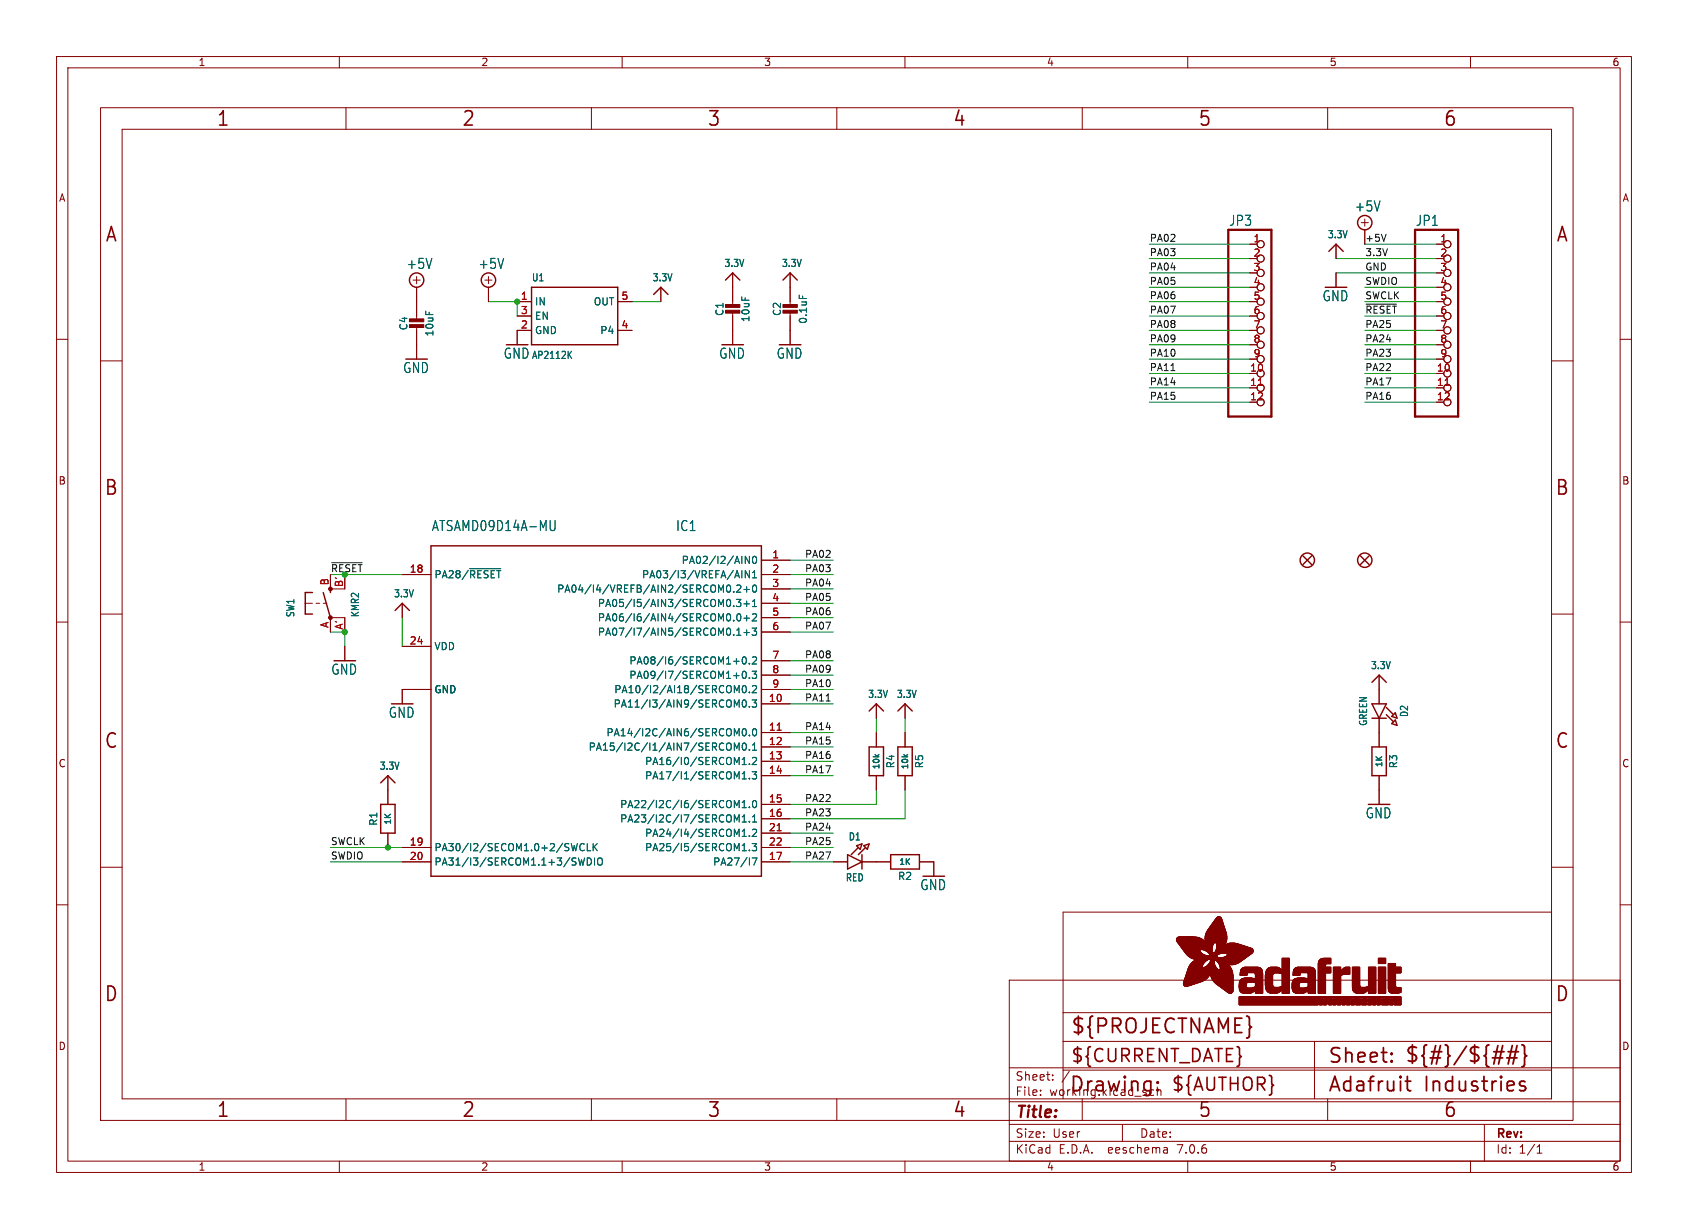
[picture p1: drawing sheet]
<svg xmlns="http://www.w3.org/2000/svg" width="298mm" height="217mm" viewBox="0 0 298 217" stroke-linecap="round" stroke-linejoin="round" font-family="sans-serif">
<defs><g id="words">
<g font-size="3.5" fill="#840000">
<text x="38.2" y="22.7">1</text>
<text x="81.6" y="22.7">2</text>
<text x="125" y="22.7">3</text>
<text x="168.4" y="22.7">4</text>
<text x="211.8" y="22.7">5</text>
<text x="255.1" y="22.7">6</text>
<text x="18.5" y="43.1">A</text>
<text x="275" y="43.1">A</text>
<text x="18.3" y="87.9">B</text>
<text x="274.9" y="87.9">B</text>
<text x="18.3" y="132.7">C</text>
<text x="274.9" y="132.7">C</text>
<text x="18.3" y="177.4">D</text>
<text x="274.9" y="177.4">D</text>
<text x="189.2" y="183.2">${PROJECTNAME}</text>
<text x="234.7" y="188.4">Sheet:</text>
<text x="248.3" y="188.3">${#}/${##}</text>
<text x="38.2" y="197.9">1</text>
<text x="81.6" y="197.9">2</text>
<text x="125" y="197.9">3</text>
<text x="168.4" y="197.9">4</text>
<text x="189" y="193.5">Drawing:</text>
<text x="211.8" y="197.9">5</text>
<text x="234.7" y="193.5">Adafruit</text>
<text x="251.8" y="193.5">Industries</text>
<text x="255.1" y="197.9">6</text>
</g>
<g font-size="3.2" fill="#840000">
<text x="189.2" y="188.2">${CURRENT_DATE}</text>
<text x="207" y="193.3">${AUTHOR}</text>
</g>
<text font-size="2.8" fill="#840000" x="179.4" y="198.2">Title:</text>
<g font-size="2.5" fill="#006464">
<text x="217.2" y="40.1">JP3</text>
<text x="239.4" y="37.6">+5V</text>
<text x="250.2" y="40.1">JP1</text>
<text x="71.8" y="47.8">+5V</text>
<text x="84.5" y="47.8">+5V</text>
<text x="233.7" y="53.5">GND</text>
<text x="89" y="63.6">GND</text>
<text x="127.1" y="63.6">GND</text>
<text x="137.2" y="63.6">GND</text>
<text x="71.2" y="66.2">GND</text>
<text x="76.3" y="94.1">ATSAMD09D14A-MU</text>
<text x="119.4" y="94.1">IC1</text>
<text x="58.5" y="119.5">GND</text>
<text x="68.6" y="127.1">GND</text>
<text x="241.4" y="144.9">GND</text>
<text x="162.6" y="157.6">GND</text>
</g>
<g font-size="2.1" fill="#840000">
<text x="179.4" y="191.3">Sheet:</text>
<text x="179.4" y="194">File:</text>
<text x="185.5" y="194">working.kicad_sch</text>
<text x="179.4" y="201.4">Size:</text>
<text x="186.1" y="201.4">User</text>
<text x="201.4" y="201.4">Date:</text>
<text x="264.4" y="201.6">Rev:</text>
<text x="179.4" y="204.2">KiCad</text>
<text x="187.2" y="204.2">E.D.A.</text>
<text x="196.1" y="204.2">eeschema</text>
<text x="208.4" y="204.2">7.0.6</text>
<text x="264.4" y="204.2">Id:</text>
<text x="268.5" y="204.2">1/1</text>
</g>
<g font-size="1.8" fill="#840000">
<text x="35" y="11.9">1</text>
<text x="85" y="11.9">2</text>
<text x="135" y="11.9">3</text>
<text x="185" y="11.9">4</text>
<text x="235" y="11.9">5</text>
<text x="285" y="11.9">6</text>
<text x="10.3" y="35.9">A</text>
<text x="286.8" y="35.9">A</text>
<text x="10.3" y="85.9">B</text>
<text x="286.7" y="85.9">B</text>
<text x="10.3" y="135.9">C</text>
<text x="286.7" y="135.9">C</text>
<text x="10.3" y="185.9">D</text>
<text x="286.7" y="185.9">D</text>
<text x="35" y="207.2">1</text>
<text x="85" y="207.2">2</text>
<text x="135" y="207.2">3</text>
<text x="185" y="207.2">4</text>
<text x="235" y="207.2">5</text>
<text x="285" y="207.2">6</text>
</g>
<g font-size="1.8" fill="#006464">
<text x="128" y="47.4">3.3V</text>
<text x="138.1" y="47.4">3.3V</text>
<text x="234.7" y="42.3">3.3V</text>
<text x="94" y="50">U1</text>
<text x="115.3" y="50">3.3V</text>
<text x="72.2" y="58.5" transform="rotate(-90 72.2 58.5)">C4</text>
<text x="76.8" y="59.6" transform="rotate(-90 76.8 59.6)">10uF</text>
<text x="94.5" y="54.2">IN</text>
<text x="94.5" y="59.3">GND</text>
<text x="94.5" y="56.7">EN</text>
<text x="104.9" y="54.2">OUT</text>
<text x="106" y="59.3">P4</text>
<text x="128.1" y="56" transform="rotate(-90 128.1 56)">C1</text>
<text x="132.7" y="57.1" transform="rotate(-90 132.7 57.1)">10uF</text>
<text x="138.3" y="56" transform="rotate(-90 138.3 56)">C2</text>
<text x="142.9" y="57.4" transform="rotate(-90 142.9 57.4)">0.1uF</text>
<text x="94" y="63.7">AP2112K</text>
<text x="120.4" y="99.9">PA02/I2/AIN0</text>
<text x="69.6" y="105.8">3.3V</text>
<text x="76.7" y="102.5">PA28/~{RESET}</text>
<text x="98.4" y="105">PA04/I4/VREFB/AIN2/SERCOM0.2+0</text>
<text x="105.6" y="107.5">PA05/I5/AIN3/SERCOM0.3+1</text>
<text x="113.4" y="102.5">PA03/I3/VREFA/AIN1</text>
<text x="52.2" y="109.2" transform="rotate(-90 52.2 109.2)">SW1</text>
<text x="63.7" y="109.2" transform="rotate(-90 63.7 109.2)">KMR2</text>
<text x="105.6" y="110.1">PA06/I6/AIN4/SERCOM0.0+2</text>
<text x="105.6" y="112.6">PA07/I7/AIN5/SERCOM0.1+3</text>
<text x="76.7" y="115.2">VDD</text>
<text x="111.2" y="117.7">PA08/I6/SERCOM1+0.2</text>
<text x="242.3" y="118.5">3.3V</text>
<text x="76.7" y="122.8">GND</text>
<text x="108.4" y="125.3">PA11/I3/AIN9/SERCOM0.3</text>
<text x="108.5" y="122.8">PA10/I2/AI18/SERCOM0.2</text>
<text x="111.2" y="120.2">PA09/I7/SERCOM1+0.3</text>
<text x="153.4" y="123.6">3.3V</text>
<text x="158.5" y="123.6">3.3V</text>
<text x="107.1" y="130.4">PA14/I2C/AIN6/SERCOM0.0</text>
<text x="241.9" y="128.5" transform="rotate(-90 241.9 128.5)">GREEN</text>
<text x="249.1" y="126.9" transform="rotate(-90 249.1 126.9)">D2</text>
<text x="67" y="136.3">3.3V</text>
<text x="104" y="132.9">PA15/I2C/I1/AIN7/SERCOM0.1</text>
<text x="114" y="135.5">PA16/I0/SERCOM1.2</text>
<text x="158.3" y="136" transform="rotate(-90 158.3 136)">R4</text>
<text x="163.4" y="136" transform="rotate(-90 163.4 136)">R5</text>
<text x="247.2" y="136" transform="rotate(-90 247.2 136)">R3</text>
<text x="109.5" y="143.1">PA22/I2C/I6/SERCOM1.0</text>
<text x="114" y="138">PA17/I1/SERCOM1.3</text>
<text x="66.9" y="146.1" transform="rotate(-90 66.9 146.1)">R1</text>
<text x="109.5" y="145.6">PA23/I2C/I7/SERCOM1.1</text>
<text x="114" y="148.2">PA24/I4/SERCOM1.2</text>
<text x="150" y="148.8">D1</text>
<text x="76.7" y="150.7">PA30/I2/SECOM1.0+2/SWCLK</text>
<text x="76.7" y="153.3">PA31/I3/SERCOM1.1+3/SWDIO</text>
<text x="114" y="150.7">PA25/I5/SERCOM1.3</text>
<text x="126" y="153.3">PA27/I7</text>
<text x="158.7" y="155.8">R2</text>
<text x="149.4" y="156.1">RED</text>
</g>
<g font-size="1.8" fill="#a90000">
<text x="221.5" y="42.9">1</text>
<text x="221.5" y="45.5">2</text>
<text x="254.6" y="42.9">1</text>
<text x="254.6" y="45.5">2</text>
<text x="92" y="53.1">1</text>
<text x="109.8" y="53.1">5</text>
<text x="221.5" y="48">3</text>
<text x="221.5" y="50.5">4</text>
<text x="221.5" y="53.1">5</text>
<text x="254.6" y="48">3</text>
<text x="254.6" y="50.5">4</text>
<text x="254.6" y="53.1">5</text>
<text x="92" y="58.2">2</text>
<text x="92" y="55.6">3</text>
<text x="109.8" y="58.2">4</text>
<text x="221.5" y="55.6">6</text>
<text x="221.5" y="58.2">7</text>
<text x="254.6" y="55.6">6</text>
<text x="254.6" y="58.2">7</text>
<text x="220.9" y="65.8">10</text>
<text x="221.5" y="60.7">8</text>
<text x="221.5" y="63.2">9</text>
<text x="254" y="65.8">10</text>
<text x="254.6" y="60.7">8</text>
<text x="254.6" y="63.2">9</text>
<text x="220.9" y="68.3">11</text>
<text x="220.9" y="70.9">12</text>
<text x="254" y="68.3">11</text>
<text x="254" y="70.9">12</text>
<text x="72.3" y="101.3">18</text>
<text x="136.5" y="98.8">1</text>
<text x="136.5" y="101.3">2</text>
<text x="58.2" y="103.6" transform="rotate(-90 58.2 103.6)">B</text>
<text x="60.7" y="103.9" transform="rotate(-90 60.7 103.9)">B'</text>
<text x="136.5" y="103.9">3</text>
<text x="136.5" y="106.4">4</text>
<text x="58.2" y="111.1" transform="rotate(-90 58.2 111.1)">A</text>
<text x="60.7" y="111.4" transform="rotate(-90 60.7 111.4)">A'</text>
<text x="136.5" y="109">5</text>
<text x="136.5" y="111.5">6</text>
<text x="72.3" y="114">24</text>
<text x="136.5" y="116.6">7</text>
<text x="136.5" y="119.1">8</text>
<text x="135.8" y="124.2">10</text>
<text x="136.5" y="121.7">9</text>
<text x="135.8" y="129.3">11</text>
<text x="135.8" y="131.8">12</text>
<text x="135.8" y="134.4">13</text>
<text x="135.8" y="136.9">14</text>
<text x="135.8" y="142">15</text>
<text x="72.3" y="149.6">19</text>
<text x="135.8" y="144.5">16</text>
<text x="135.8" y="147.1">21</text>
<text x="135.8" y="149.6">22</text>
<text x="72.3" y="152.1">20</text>
<text x="135.8" y="152.1">17</text>
</g>
<g font-size="1.7" fill="#0f0f0f">
<text x="203.2" y="45.4">PA03</text>
<text x="203.2" y="42.8">PA02</text>
<text x="203.2" y="47.9">PA04</text>
<text x="241.3" y="42.8">+5V</text>
<text x="241.3" y="45.4">3.3V</text>
<text x="241.3" y="47.9">GND</text>
<text x="203.2" y="50.5">PA05</text>
<text x="203.2" y="53">PA06</text>
<text x="241.3" y="53">SWCLK</text>
<text x="241.3" y="50.5">SWDIO</text>
<text x="203.2" y="58.1">PA08</text>
<text x="203.2" y="55.5">PA07</text>
<text x="241.3" y="55.5">~{RESET}</text>
<text x="241.3" y="58.1">PA25</text>
<text x="203.2" y="60.6">PA09</text>
<text x="203.2" y="65.7">PA11</text>
<text x="203.2" y="63.2">PA10</text>
<text x="241.3" y="65.7">PA22</text>
<text x="241.3" y="63.2">PA23</text>
<text x="241.3" y="60.6">PA24</text>
<text x="203.2" y="70.8">PA15</text>
<text x="203.2" y="68.2">PA14</text>
<text x="241.3" y="68.2">PA17</text>
<text x="241.3" y="70.8">PA16</text>
<text x="142.2" y="98.7">PA02</text>
<text x="142.2" y="101.3">PA03</text>
<text x="142.2" y="106.3">PA05</text>
<text x="142.2" y="103.8">PA04</text>
<text x="142.2" y="111.4">PA07</text>
<text x="142.2" y="108.9">PA06</text>
<text x="142.2" y="116.5">PA08</text>
<text x="142.2" y="119">PA09</text>
<text x="142.2" y="121.6">PA10</text>
<text x="142.2" y="124.1">PA11</text>
<text x="142.2" y="131.7">PA15</text>
<text x="142.2" y="129.2">PA14</text>
<text x="142.2" y="134.3">PA16</text>
<text x="142.2" y="136.8">PA17</text>
<text x="142.2" y="141.9">PA22</text>
<text x="58.4" y="149.5">SWCLK</text>
<text x="142.2" y="144.4">PA23</text>
<text x="142.2" y="147">PA24</text>
<text x="142.2" y="149.5">PA25</text>
<text x="58.4" y="152.1">SWDIO</text>
<text x="142.2" y="152.1">PA27</text>
</g>
<text font-size="1.7" fill="#009600" x="58.4" y="101.3">~{RESET}</text>
<g font-size="1.4" fill="#006464">
<text x="155.8" y="136.2" transform="rotate(-90 155.8 136.2)">10k</text>
<text x="160.8" y="136.2" transform="rotate(-90 160.8 136.2)">10k</text>
<text x="244.7" y="135.8" transform="rotate(-90 244.7 135.8)">1K</text>
<text x="69.4" y="146" transform="rotate(-90 69.4 146)">1K</text>
<text x="158.8" y="153.2">1K</text>
</g>
</g></defs>
<g fill="none" stroke="#840000" stroke-width=".18">
<path d="M10 10h278.5v197.3h-278.5zM12 12h274.5v193.3h-274.5zM17.8 19h260.3v179.1h-260.3zM60 10v2M61.2 19v3.9M104.6 19v3.9M110 10v2M148 19v3.9M160 10v2M191.3 19v3.9M210 10v2M234.7 19v3.9"/>
<path d="M260 10v2M21.6 22.9h252.7v171.4h-252.7zM240.7 39.4h1.2M241.3 38.7v1.3M10 60h2M73 49.5h1.3M73.7 48.9v1.3M73.7 50.8v5.8M73.7 57.7v5.8M85.7 49.5h1.3M86.4 48.9v1.3M86.4 50.8v2.5"/>
<path d="M91.4 53.3h2.6M91.4 55.9h2.6M94 58.4h-2.6v2.6M109.2 53.3h2.6M109.2 58.4h2.6M116.8 50.8v2.5M129.5 48.3v5.8M129.5 55.1v5.9M139.7 48.3v5.8M139.7 55.1v5.9M221 53.3h1.2M221 58.4h1.2"/>
<path d="M221 55.9h1.2M221 43.2h1.2M221 48.3h1.2M236.2 43.2v2.5M236.2 48.3v2.5M241.3 40.6v2.6M254 53.3h1.3M254 58.4h1.3M254 55.9h1.3M254 43.2h1.3M254 48.3h1.3M286.5 60h2"/>
<path d="M17.8 63.8h3.8M221 61h1.2M221 63.5h1.2M254 61h1.3M254 63.5h1.3M274.3 63.8h3.8M134.6 99.1h5.1M10 110h2M17.8 108.6h3.8M54 106.7h1.2M55.9 106.7h.6M57.1 106.7h.7"/>
<path d="M58.4 111.8v-2.6h2.6v2.6M58.4 101.6v2.5h2.6v-2.5M61 114.3v2.5M71.1 106.7v2.5M71.1 101.6h5.1M71.1 114.3h5.1M134.6 109.2h5.1M134.6 106.7h5.1M134.6 104.1h5.1M134.6 101.6h5.1M134.6 111.8h5.1M134.6 116.8h5.1"/>
<path d="M134.6 119.4h5.1M243.8 119.4v5.1M274.3 108.6h3.8M286.5 110h2M68.6 137.2v5M76.2 121.9h-5.1v2.6M134.6 124.5h5.1M134.6 129.5h5.1M134.6 132.1h5.1M134.6 134.6h5.1M134.6 137.2h5.1M134.6 121.9h5.1"/>
<path d="M154.9 124.5v2.5M154.9 129.5v2.6M154.9 137.2v2.5M160 124.5v2.5M160 129.5v2.6M160 137.2v2.5M243.8 127v5.1M243.8 137.2v5M10 160h2M17.8 153.4h3.8M68.6 147.3v2.6M71.1 152.4h5.1"/>
<path d="M71.1 149.9h5.1M134.6 152.4h5.1M134.6 142.2h5.1M134.6 144.8h5.1M134.6 149.9h5.1M134.6 147.3h5.1M147.3 152.4h2.6M152.4 152.4h5.1M162.6 152.4h2.5v2.5M274.3 153.4h3.8M286.5 160h2M178.4 173.3h108.1v32h-108.1z"/>
<path d="M188 179.1h86.3M274.3 161.3h-86.3v33M61.2 194.3v3.8M104.6 194.3v3.8M148 194.3v3.8M178.4 198.8h108.1M178.4 194.8h108.1M178.4 188.8h108.1M184 193.6v.1M184 192.8v.1M186.1 190.9v.1M186.1 190.1v.1"/>
<path d="M188 184.1h86.3M188 189.2h86.3M189.1 189.4l-1.3 2M191.3 194.3v3.8M198.4 198.8v3M203.8 192.7l.2 .1M204 193.6l-.2 .1M204.6 192.2v1.5M204.6 192.9l.2-.2 .4 .1 .1 .9M232.4 184.1v10.2M234.7 194.3v3.8M262.5 198.8v6.5"/>
<path d="M60 205.3v2M110 205.3v2M160 205.3v2M178.4 201.8h108.1M206.3 203l.1 .9M206.4 203.8l-.1 .1M206.4 203.3h-.1M210 205.3v2M260 205.3v2M271.8 203.9h.8M271.8 202.8l.4-.4v1.5"/>
<circle cx="222.9" cy="58.4" r=".63"/>
<circle cx="222.9" cy="43.2" r=".63"/>
<circle cx="222.9" cy="48.3" r=".63"/>
<circle cx="222.9" cy="45.7" r=".63"/>
<circle cx="222.9" cy="50.8" r=".63"/>
<circle cx="222.9" cy="53.3" r=".63"/>
<circle cx="222.9" cy="55.9" r=".63"/>
<circle cx="255.9" cy="45.7" r=".63"/>
<circle cx="255.9" cy="53.3" r=".63"/>
<circle cx="255.9" cy="43.2" r=".63"/>
<circle cx="255.9" cy="48.3" r=".63"/>
<circle cx="255.9" cy="58.4" r=".63"/>
<circle cx="255.9" cy="50.8" r=".63"/>
<circle cx="255.9" cy="55.9" r=".63"/>
<circle cx="222.9" cy="71.1" r=".63"/>
<circle cx="222.9" cy="63.5" r=".63"/>
<circle cx="222.9" cy="61" r=".63"/>
<circle cx="222.9" cy="66" r=".63"/>
<circle cx="222.9" cy="68.6" r=".63"/>
<circle cx="255.9" cy="66" r=".63"/>
<circle cx="255.9" cy="71.1" r=".63"/>
<circle cx="255.9" cy="61" r=".63"/>
<circle cx="255.9" cy="63.5" r=".63"/>
<circle cx="255.9" cy="68.6" r=".63"/>
</g>
<g fill="none" stroke="#840000" stroke-width=".25">
<path d="M94 50.8h15.2v10.2h-15.2zM115.6 52.1l1.2-1.3 1.3 1.3M128.3 49.5l1.2-1.2 1.3 1.2M138.4 49.5l1.3-1.2 1.3 1.2M234.9 44.4l1.3-1.2 1.3 1.2M76.2 96.5h58.4v58.4h-58.4zM230.4 98.3l1.5 1.5M231.9 98.3l-1.5 1.5M240.5 98.3l1.6 1.5M242.1 98.3l-1.6 1.5M55.2 104.8h-1.2v3.8h1.2M57.1 104.8l1.3 4.4"/>
<path d="M58.4 104.1v.7M69.8 107.9l1.3-1.2 1.3 1.2M67.3 138.4l1.3-1.2 1.2 1.2M153.7 125.7l1.2-1.2 1.3 1.2M153.7 132.1h2.5v5.1h-2.5zM158.7 125.7l1.3-1.2 1.3 1.2M158.7 132.1h2.6v5.1h-2.6zM242.6 132.1h2.5v5.1h-2.5zM242.6 124.5h2.5l-1.3 2.5zM242.6 127h2.5M242.6 120.6l1.2-1.2 1.3 1.2M245.1 125.1l1.3 1.3"/>
<path d="M245.1 126.4l1.3 1.2M246.1 126.7l.6-.7 .3 1zM246.7 127.3l.3 1-.9-.3zM67.3 142.2h2.5v5.1h-2.5zM149.9 151.1l2.5 1.3-2.5 1.3zM151.4 149.5l1-.3-.3 1zM151.8 149.9l-1.3 1.2M152.4 151.1v2.6M152.7 149.5l1-.3-.3 1zM153 149.9l-1.2 1.2M157.5 151.1h5.1v2.6h-5.1z"/>
<circle cx="241.3" cy="39.4" r="1.27"/>
<circle cx="73.7" cy="49.5" r="1.27"/>
<circle cx="86.4" cy="49.5" r="1.27"/>
<circle cx="231.1" cy="99.1" r="1.27"/>
<circle cx="241.3" cy="99.1" r="1.27"/>
</g>
<g fill="#840000" stroke="#840000" stroke-width=".18">
<path d="M208 166.3h4.8z"/>
<path d="M208 166.2l4.8 .1z"/>
<path d="M208 166.2h4.8z"/>
<path d="M208 166.2h4.7z"/>
<path d="M208 166.1l4.7 .1z"/>
<path d="M208 166.1h4.6z"/>
<path d="M208 166l4.5 .1z"/>
<path d="M208 166h4.5z"/>
<path d="M208 166.4h4.9z"/>
<path d="M208 166.3l4.9 .1z"/>
<path d="M208 166h4.4z"/>
<path d="M208 165.9l4.4 .1z"/>
<path d="M208.1 166.4l4.9 .1z"/>
<path d="M208.1 165.9h4.2z"/>
<path d="M208.1 166.5h4.9z"/>
<path d="M208.1 165.9h4.1z"/>
<path d="M208.1 165.8l4 .1z"/>
<path d="M208.1 166.6h5z"/>
<path d="M208.1 166.5l4.9 .1z"/>
<path d="M208.1 165.8h3.9z"/>
<path d="M208.2 166.6h4.9z"/>
<path d="M208.2 165.8h3.6z"/>
<path d="M208.2 166.6l4.9 .1z"/>
<path d="M208.2 165.7l3.5 .1z"/>
<path d="M208.2 166.7h5z"/>
<path d="M208.2 166.7h4.9z"/>
<path d="M208.3 166.7l4.9 .1z"/>
<path d="M208.3 165.7h3.3z"/>
<path d="M208.3 166.8h6.3z"/>
<path d="M208.3 166.8h4.9z"/>
<path d="M208.3 166.8l6.3 .1z"/>
<path d="M208.4 166.9h6.2z"/>
<path d="M208.4 167h6.1z"/>
<path d="M208.4 166.9l6.1 .1z"/>
<path d="M208.4 165.7h2.8z"/>
<path d="M208.5 167h6z"/>
<path d="M208.5 167l6 .1z"/>
<path d="M208.6 167.1h5.9z"/>
<path d="M208.6 167.1l5.8 .1z"/>
<path d="M208.6 167.2h5.8z"/>
<path d="M208.7 167.2l5.7 .1z"/>
<path d="M208.7 167.3h5.7z"/>
<path d="M208.7 167.3l5.7 .1z"/>
<path d="M208.8 167.4h5.6z"/>
<path d="M208.8 167.5h5.5z"/>
<path d="M208.8 167.4l5.5 .1z"/>
<path d="M208.9 167.5l5.4 .1z"/>
<path d="M208.9 167.6h5.4z"/>
<path d="M208.9 167.6l5.4 .1z"/>
<path d="M209 167.7h5.3z"/>
<path d="M209 167.7l5.3 .1z"/>
<path d="M209 167.8h5.3z"/>
<path d="M209.1 167.8h5.2z"/>
<path d="M209.1 167.8l5.2 .1z"/>
<path d="M209.1 167.9h5.2z"/>
<path d="M209.2 167.9l3.1 .1z"/>
<path d="M209.2 168h3z"/>
<path d="M209.2 174.1h1.8z"/>
<path d="M209.2 174l1.8 .1z"/>
<path d="M209.2 174h2z"/>
<path d="M209.2 174h2.1z"/>
<path d="M209.2 173.9l2.1 .1z"/>
<path d="M209.2 173.9h2.3z"/>
<path d="M209.2 173.9h2.4z"/>
<path d="M209.2 173.8l2.4 .1z"/>
<path d="M209.2 173.8h2.6z"/>
<path d="M209.2 168l3 .1z"/>
<path d="M209.3 174.1l1.4 .1z"/>
<path d="M209.3 174.1h1.5z"/>
<path d="M209.3 173.8h2.6z"/>
<path d="M209.3 173.7l2.6 .1z"/>
<path d="M209.3 173.7h2.8z"/>
<path d="M209.3 168.1h2.9z"/>
<path d="M209.3 174.2h1.2z"/>
<path d="M209.3 174.2h1.3z"/>
<path d="M209.3 173.7h2.9z"/>
<path d="M209.3 173.6l3 .1z"/>
<path d="M209.3 173.6h3.1z"/>
<path d="M209.3 173.6h3.2z"/>
<path d="M209.3 168.1l2.9 .1z"/>
<path d="M209.3 174.2l1.1 .1z"/>
<path d="M209.3 173.5l3.3 .1z"/>
<path d="M209.3 173.5h3.3z"/>
<path d="M209.3 173.4l3.4 .1z"/>
<path d="M209.3 173.4h3.5z"/>
<path d="M209.3 168.2h2.9z"/>
<path d="M209.4 174.3h.9z"/>
<path d="M209.4 173.4h3.4z"/>
<path d="M209.4 174.3h.8z"/>
<path d="M209.4 173.3l3.5 .1z"/>
<path d="M209.4 173.3h3.5z"/>
<path d="M209.4 173.3h3.6z"/>
<path d="M209.4 173.2l3.7 .1z"/>
<path d="M209.4 168.3h2.8z"/>
<path d="M209.4 168.2l2.8 .1z"/>
<path d="M209.4 174.3l.7 .1z"/>
<path d="M209.4 173.2h3.7z"/>
<path d="M209.4 173.2h3.8z"/>
<path d="M209.4 173.1l3.8 .1z"/>
<path d="M209.4 173.1h3.9z"/>
<path d="M209.5 173.1h3.8z"/>
<path d="M209.5 173l3.8 .1z"/>
<path d="M209.5 168.3l2.8 .1z"/>
<path d="M209.5 174.4h.5z"/>
<path d="M209.5 173h3.9z"/>
<path d="M209.5 172.9l4 .1z"/>
<path d="M209.5 168.4h2.8z"/>
<path d="M209.5 172.9h4z"/>
<path d="M209.5 172.8l4.1 .1z"/>
<path d="M209.5 172.8h4.1z"/>
<path d="M209.5 168.4l2.9 .1z"/>
<path d="M209.6 172.8h4z"/>
<path d="M209.6 172.7l4 .1z"/>
<path d="M209.6 168.5h2.8z"/>
<path d="M209.6 174.4h.3z"/>
<path d="M209.6 172.7h4.1z"/>
<path d="M209.6 172.6l4.1 .1z"/>
<path d="M209.6 168.5l2.9 .1z"/>
<path d="M209.6 172.6h4.1z"/>
<path d="M209.6 172.6h4.2z"/>
<path d="M209.6 172.5l4.2 .1z"/>
<path d="M209.6 172.5h4.2z"/>
<path d="M209.6 168.6h3z"/>
<path d="M209.6 168.6h2.9z"/>
<path d="M209.7 172.5h4.1z"/>
<path d="M209.7 172.4l4.1 .1z"/>
<path d="M209.7 172.4h4.2z"/>
<path d="M209.7 172.3l4.2 .1z"/>
<path d="M209.7 168.6l2.9 .1z"/>
<path d="M209.8 172.3h4.1z"/>
<path d="M209.8 172.2l4.1 .1z"/>
<path d="M209.8 172.2h4.1z"/>
<path d="M209.8 168.7l2.9 .1z"/>
<path d="M209.8 168.7h2.9z"/>
<path d="M209.8 172.1l4.2 .1z"/>
<path d="M209.8 172.1h4.2z"/>
<path d="M209.8 168.8h3z"/>
<path d="M209.8 172l4.2 .1z"/>
<path d="M209.8 172h4.2z"/>
<path d="M209.8 168.8h3.1z"/>
<path d="M209.9 171.9l4.1 .1z"/>
<path d="M209.9 171.9h4.1z"/>
<path d="M209.9 168.8l3 .1z"/>
<path d="M209.9 171.8l4.1 .1z"/>
<path d="M209.9 171.8h4.1z"/>
<path d="M209.9 168.9h3.1z"/>
<path d="M209.9 171.8h8z"/>
<path d="M209.9 171.7l8 .1z"/>
<path d="M209.9 171.7h7.9z"/>
<path d="M209.9 168.9h3.2z"/>
<path d="M210 171.6l7.8 .1z"/>
<path d="M210 171.6h7.8z"/>
<path d="M210 168.9l3.2 .1z"/>
<path d="M210 171.5l7.8 .1z"/>
<path d="M210 171.5h5.5z"/>
<path d="M210 169h3.3z"/>
<path d="M210 171.5h5.4z"/>
<path d="M210 171.4l5.4 .1z"/>
<path d="M210 171.4h5.3z"/>
<path d="M210 169h5.2z"/>
<path d="M210.1 171.3l5.1 .1z"/>
<path d="M210.1 171.3h5.1z"/>
<path d="M210.1 169l5.1 .1z"/>
<path d="M210.1 171.2l5 .1z"/>
<path d="M210.1 171.2h5z"/>
<path d="M210.1 171.1l5 .1z"/>
<path d="M210.1 171.1h4.9z"/>
<path d="M210.1 169.1h5z"/>
<path d="M210.2 171l2.5 .1z"/>
<path d="M210.2 171h2.5z"/>
<path d="M210.2 169.1h5z"/>
<path d="M210.2 171h2.4z"/>
<path d="M210.2 169.1l5 .1z"/>
<path d="M210.2 170.9l2.4 .1z"/>
<path d="M210.2 170.9h2.4z"/>
<path d="M210.2 169.2h5z"/>
<path d="M210.3 170.8l2.3 .1z"/>
<path d="M210.3 170.8h2.3z"/>
<path d="M210.3 169.2h4.9z"/>
<path d="M210.3 170.7l2.3 .1z"/>
<path d="M210.3 170.7h2.3z"/>
<path d="M210.3 169.2l5 .1z"/>
<path d="M210.4 170.7h2.2z"/>
<path d="M210.4 170.6l2.3 .1z"/>
<path d="M210.4 170.6h2.3z"/>
<path d="M210.4 169.3h5z"/>
<path d="M210.4 170.5l2.3 .1z"/>
<path d="M210.5 170.5h2.2z"/>
<path d="M210.5 169.3l5.2 .1z"/>
<path d="M210.5 170.4l2.3 .1z"/>
<path d="M210.5 170.4h2.3z"/>
<path d="M210.6 170.4h2.2z"/>
<path d="M210.6 169.4h9.6z"/>
<path d="M210.6 170.3l2.2 .1z"/>
<path d="M210.6 170.3h2.2z"/>
<path d="M210.7 170.3h2.2z"/>
<path d="M210.7 169.4l9.4 .1z"/>
<path d="M210.7 170.2l2.2 .1z"/>
<path d="M210.7 170.2h2.2z"/>
<path d="M210.8 170.2h2.2z"/>
<path d="M210.8 170.1l2.2 .1z"/>
<path d="M210.8 169.5h9.3z"/>
<path d="M210.8 170.1h2.2z"/>
<path d="M210.9 170.1h2.2z"/>
<path d="M211 170l2.1 .1z"/>
<path d="M211 170h2.1z"/>
<path d="M211 169.5l9 .1z"/>
<path d="M211 170h2.2z"/>
<path d="M211.1 169.9l2.2 .1z"/>
<path d="M211.1 169.9h2.2z"/>
<path d="M211.2 169.6h8.7z"/>
<path d="M211.2 169.8l2.1 .1z"/>
<path d="M211.3 169.8h2.1z"/>
<path d="M211.3 169.6h8.6z"/>
<path d="M211.4 169.7l2.1 .1z"/>
<path d="M211.5 169.7h2.1z"/>
<path d="M211.6 169.7h2z"/>
<path d="M211.7 169.6l2 .1z"/>
<path d="M212.7 167.9l1.6 .1z"/>
<path d="M212.8 168h1.5z"/>
<path d="M212.9 168h1.4z"/>
<path d="M212.9 171l2.1 .1z"/>
<path d="M213 171h2z"/>
<path d="M213 168l1.3 .1z"/>
<path d="M213 166h3.9z"/>
<path d="M213 165.9l3.9 .1z"/>
<path d="M213 165.9h3.9z"/>
<path d="M213 165.8l3.9 .1z"/>
<path d="M213.1 171h1.9z"/>
<path d="M213.1 168.1h1.2z"/>
<path d="M213.1 166.3l3.8 .1z"/>
<path d="M213.1 166.3h3.8z"/>
<path d="M213.1 166.2l3.8 .1z"/>
<path d="M213.1 166.2h3.8z"/>
<path d="M213.1 166.1l3.8 .1z"/>
<path d="M213.1 166.1h3.8z"/>
<path d="M213.1 166l3.8 .1z"/>
<path d="M213.1 165.8h3.8z"/>
<path d="M213.1 165.7l3.8 .1z"/>
<path d="M213.1 165.7h3.8z"/>
<path d="M213.1 165.6l3.8 .1z"/>
<path d="M213.1 165.6h3.8z"/>
<path d="M213.1 165.5l3.8 .1z"/>
<path d="M213.1 165.5h3.8z"/>
<path d="M213.1 166.4l3.7 .1z"/>
<path d="M213.1 166.4h3.8z"/>
<path d="M213.1 165.4l3.8 .1z"/>
<path d="M213.1 165.4h3.8z"/>
<path d="M213.1 170.9l1.9 .1z"/>
<path d="M213.1 166.5l3.7 .1z"/>
<path d="M213.1 166.5h3.7z"/>
<path d="M213.1 165.3l3.8 .1z"/>
<path d="M213.1 165.3h3.8z"/>
<path d="M213.2 170.9h1.7z"/>
<path d="M213.2 166.7h1.6z"/>
<path d="M213.2 166.6l3.6 .1z"/>
<path d="M213.2 166.6h3.6z"/>
<path d="M213.2 165.2l3.7 .1z"/>
<path d="M213.2 165.2h3.7z"/>
<path d="M213.2 165.1l3.7 .1z"/>
<path d="M213.2 168.1l1.1 .1z"/>
<path d="M213.2 166.7l1.5 .1z"/>
<path d="M213.2 166.7h1.5z"/>
<path d="M213.2 165.1h3.6z"/>
<path d="M213.2 165l3.6 .1z"/>
<path d="M213.3 170.9h1.6z"/>
<path d="M213.3 166.8h1.3z"/>
<path d="M213.3 165h3.5z"/>
<path d="M213.3 164.9l3.5 .1z"/>
<path d="M213.3 170.8l1.6 .1z"/>
<path d="M213.3 168.2h1z"/>
<path d="M213.3 164.9h3.5z"/>
<path d="M213.3 164.8l3.5 .1z"/>
<path d="M213.4 170.8h1.5z"/>
<path d="M213.4 164.8h3.4z"/>
<path d="M213.4 164.8h3.3z"/>
<path d="M213.4 164.7l3.3 .1z"/>
<path d="M213.4 168.2l1 .1z"/>
<path d="M213.4 164.7h3.3z"/>
<path d="M213.4 164.6l3.3 .1z"/>
<path d="M213.5 170.7l1.4 .1z"/>
<path d="M213.5 170.7h1.3z"/>
<path d="M213.5 168.3h.9z"/>
<path d="M213.5 164.6h3.2z"/>
<path d="M213.5 164.5l3.2 .1z"/>
<path d="M213.5 164.5h3.2z"/>
<path d="M213.5 164.5h3.1z"/>
<path d="M213.6 170.6l1.2 .1z"/>
<path d="M213.6 170.6h1.2z"/>
<path d="M213.6 168.3l.8 .1z"/>
<path d="M213.6 164.4l3 .1z"/>
<path d="M213.6 164.4h3z"/>
<path d="M213.6 168.4h.8z"/>
<path d="M213.6 164.3l3 .1z"/>
<path d="M213.7 170.5l1.1 .1z"/>
<path d="M213.7 170.5h1.1z"/>
<path d="M213.7 168.4l.8 .1z"/>
<path d="M213.7 164.3h2.9z"/>
<path d="M213.7 170.5h1z"/>
<path d="M213.7 168.5h.9z"/>
<path d="M213.7 168.5h.8z"/>
<path d="M213.7 164.2l2.9 .1z"/>
<path d="M213.7 164.2h2.8z"/>
<path d="M213.7 170.4l1 .1z"/>
<path d="M213.8 170.4h.9z"/>
<path d="M213.8 169h1.4z"/>
<path d="M213.8 168.6h2.1z"/>
<path d="M213.8 168.5l2.3 .1z"/>
<path d="M213.8 164.2h2.7z"/>
<path d="M213.8 164.1l2.7 .1z"/>
<path d="M213.8 170.3l.9 .1z"/>
<path d="M213.8 168.9l1.4 .1z"/>
<path d="M213.8 168.6l1.9 .1z"/>
<path d="M213.8 168.6h2z"/>
<path d="M213.8 164.1h2.7z"/>
<path d="M213.8 170.3h.9z"/>
<path d="M213.8 168.9h1.4z"/>
<path d="M213.8 168.7h1.7z"/>
<path d="M213.8 164l2.7 .1z"/>
<path d="M213.9 170.3h.8z"/>
<path d="M213.9 170.2l.8 .1z"/>
<path d="M213.9 168.9h1.4z"/>
<path d="M213.9 168.8l1.4 .1z"/>
<path d="M213.9 168.8h1.4z"/>
<path d="M213.9 168.8h1.5z"/>
<path d="M213.9 168.7l1.6 .1z"/>
<path d="M213.9 164h2.6z"/>
<path d="M213.9 170.2h.8z"/>
<path d="M213.9 169.6l6 .1z"/>
<path d="M213.9 163.9l2.6 .1z"/>
<path d="M213.9 170.1l.8 .1z"/>
<path d="M213.9 163.9h2.5z"/>
<path d="M214 170.1h.7z"/>
<path d="M214 170l.7 .1z"/>
<path d="M214 169.7h5.8z"/>
<path d="M214 163.8l2.4 .1z"/>
<path d="M214 163.8h2.4z"/>
<path d="M214 170h.7z"/>
<path d="M214 169.9l.7 .1z"/>
<path d="M214 169.9h.7z"/>
<path d="M214 169.8l.7 .1z"/>
<path d="M214 169.8h.8z"/>
<path d="M214 169.7l5.7 .1z"/>
<path d="M214 172.2l4 .1z"/>
<path d="M214 172.2h4z"/>
<path d="M214 172.2h3.9z"/>
<path d="M214 172.1l3.9 .1z"/>
<path d="M214 172.1h3.9z"/>
<path d="M214 172l3.9 .1z"/>
<path d="M214 172h3.9z"/>
<path d="M214 171.9l3.9 .1z"/>
<path d="M214 163.7l2.4 .1z"/>
<path d="M214.1 172.6h3.9z"/>
<path d="M214.1 172.5l3.9 .1z"/>
<path d="M214.1 172.5h3.9z"/>
<path d="M214.1 172.4l3.9 .1z"/>
<path d="M214.1 172.4h3.9z"/>
<path d="M214.1 172.3l3.9 .1z"/>
<path d="M214.1 172.3h3.9z"/>
<path d="M214.1 171.9h3.8z"/>
<path d="M214.1 171.8l3.8 .1z"/>
<path d="M214.1 171.8h3.8z"/>
<path d="M214.1 163.7h2.3z"/>
<path d="M214.1 172.7h3.9z"/>
<path d="M214.1 172.6l3.9 .1z"/>
<path d="M214.1 163.6l2.3 .1z"/>
<path d="M214.1 163.6h2.3z"/>
<path d="M214.1 172.8h3.9z"/>
<path d="M214.1 172.7l3.9 .1z"/>
<path d="M214.2 172.9h3.8z"/>
<path d="M214.2 172.8l3.8 .1z"/>
<path d="M214.2 172.8h3.8z"/>
<path d="M214.2 163.6h2.1z"/>
<path d="M214.2 163.5l2.1 .1z"/>
<path d="M214.2 173h3.8z"/>
<path d="M214.2 172.9l3.8 .1z"/>
<path d="M214.2 163.5h2.1z"/>
<path d="M214.2 163.4l2.1 .1z"/>
<path d="M214.3 173.1h3.7z"/>
<path d="M214.3 173l3.7 .1z"/>
<path d="M214.3 163.4h2z"/>
<path d="M214.3 173.2h3.7z"/>
<path d="M214.3 173.1l3.7 .1z"/>
<path d="M214.3 163.3l2 .1z"/>
<path d="M214.3 163.3h2z"/>
<path d="M214.4 173.2l3.6 .1z"/>
<path d="M214.4 173.2h3.6z"/>
<path d="M214.4 163.3h1.9z"/>
<path d="M214.4 163.2l1.8 .1z"/>
<path d="M214.4 173.3h3.6z"/>
<path d="M214.4 163.2h1.8z"/>
<path d="M214.5 173.3l3.5 .1z"/>
<path d="M214.5 163.2h1.7z"/>
<path d="M214.5 173.4h3.5z"/>
<path d="M214.5 163.1l1.7 .1z"/>
<path d="M214.5 163.1h1.7z"/>
<path d="M214.5 173.4l3.5 .1z"/>
<path d="M214.5 163l1.7 .1z"/>
<path d="M214.6 173.5h3.4z"/>
<path d="M214.6 173.6h3.4z"/>
<path d="M214.6 173.5l3.4 .1z"/>
<path d="M214.6 163h1.6z"/>
<path d="M214.6 168.5h6.8z"/>
<path d="M214.6 162.9l1.6 .1z"/>
<path d="M214.6 162.9h1.5z"/>
<path d="M214.7 173.7h3.3z"/>
<path d="M214.7 173.6l3.3 .1z"/>
<path d="M214.7 168.5h6.7z"/>
<path d="M214.7 162.9h1.4z"/>
<path d="M214.7 162.8l1.4 .1z"/>
<path d="M214.7 162.8h1.4z"/>
<path d="M214.8 173.7l3.2 .1z"/>
<path d="M214.8 168.4l6.7 .1z"/>
<path d="M214.8 162.7l1.3 .1z"/>
<path d="M214.8 162.7h1.3z"/>
<path d="M214.8 173.8h3.2z"/>
<path d="M214.8 168.4h6.7z"/>
<path d="M214.8 168.3l6.7 .1z"/>
<path d="M214.8 162.6l1.3 .1z"/>
<path d="M214.9 168.3h6.6z"/>
<path d="M214.9 162.6h1.2z"/>
<path d="M214.9 162.6h1.1z"/>
<path d="M214.9 173.9h3.1z"/>
<path d="M214.9 173.8l3.1 .1z"/>
<path d="M214.9 169.8h4.8z"/>
<path d="M214.9 168.2l6.7 .1z"/>
<path d="M214.9 168.2h6.7z"/>
<path d="M214.9 162.5l1.1 .1z"/>
<path d="M214.9 162.5h1.1z"/>
<path d="M214.9 166.7h1.8z"/>
<path d="M215 173.9h3z"/>
<path d="M215 169.8h4.6z"/>
<path d="M215 168.1l6.6 .1z"/>
<path d="M215 168.1h6.6z"/>
<path d="M215 168.1h6.5z"/>
<path d="M215 166.7h1.7z"/>
<path d="M215 162.5h1z"/>
<path d="M215 162.4l1 .1z"/>
<path d="M215 174h3z"/>
<path d="M215 173.9l3 .1z"/>
<path d="M215 168l6.5 .1z"/>
<path d="M215 168h6.5z"/>
<path d="M215 166.8h1.7z"/>
<path d="M215 166.7l1.7 .1z"/>
<path d="M215 162.4h1z"/>
<path d="M215 169.8l4.6 .1z"/>
<path d="M215 167.9l6.5 .1z"/>
<path d="M215 167.9h6.5z"/>
<path d="M215.1 174h2.9z"/>
<path d="M215.1 167.8l6.4 .1z"/>
<path d="M215.1 167.8h6.3z"/>
<path d="M215.1 167.7l6.2 .1z"/>
<path d="M215.1 167.7h6.2z"/>
<path d="M215.1 166.9l1.5 .1z"/>
<path d="M215.1 166.9h1.5z"/>
<path d="M215.1 166.8l1.6 .1z"/>
<path d="M215.1 162.3l.8 .1z"/>
<path d="M215.1 162.3h.8z"/>
<path d="M215.1 174l2.9 .1z"/>
<path d="M215.1 169.9l4.4 .1z"/>
<path d="M215.1 169.9h4.4z"/>
<path d="M215.1 167.7h6.1z"/>
<path d="M215.1 167.6l6 .1z"/>
<path d="M215.1 167.6h5.9z"/>
<path d="M215.1 167.6h5.8z"/>
<path d="M215.1 167.5l5.7 .1z"/>
<path d="M215.1 167.5h5.6z"/>
<path d="M215.1 167.4l5.5 .1z"/>
<path d="M215.1 167.4h5.4z"/>
<path d="M215.1 167.4h5.2z"/>
<path d="M215.1 167.3l5.2 .1z"/>
<path d="M215.1 167.3h5.1z"/>
<path d="M215.1 167.3h1.2z"/>
<path d="M215.1 167.2l4.9 .1z"/>
<path d="M215.1 167.2h1.3z"/>
<path d="M215.1 167.1l1.4 .1z"/>
<path d="M215.1 167.1h1.4z"/>
<path d="M215.1 167l1.4 .1z"/>
<path d="M215.1 167h1.5z"/>
<path d="M215.1 162.2l.8 .1z"/>
<path d="M215.2 174.1h2.8z"/>
<path d="M215.2 170h4.2z"/>
<path d="M215.2 162.2h.7z"/>
<path d="M215.2 170l4.2 .1z"/>
<path d="M215.2 162.2h.6z"/>
<path d="M215.3 174.1l2.7 .1z"/>
<path d="M215.3 170.1h4z"/>
<path d="M215.3 162.1l.4 .1z"/>
<path d="M215.3 174.2h2.7z"/>
<path d="M215.3 170.1l3.9 .1z"/>
<path d="M215.3 170.1h3.9z"/>
<path d="M215.3 162.1h.4z"/>
<path d="M215.3 170.2h3.8z"/>
<path d="M215.4 170.2l3.6 .1z"/>
<path d="M215.4 170.2h3.6z"/>
<path d="M215.4 174.3h2.6z"/>
<path d="M215.4 174.2l2.6 .1z"/>
<path d="M215.4 170.3h3.5z"/>
<path d="M215.5 174.3h2.5z"/>
<path d="M215.5 170.4h3.2z"/>
<path d="M215.5 170.3l3.3 .1z"/>
<path d="M215.5 170.4l1.4 .1z"/>
<path d="M215.5 170.4h1.4z"/>
<path d="M215.5 174.3l2.5 .1z"/>
<path d="M215.5 170.5h1.5z"/>
<path d="M215.6 174.4h2.4z"/>
<path d="M215.6 171.5h2.2z"/>
<path d="M215.6 170.6h1.5z"/>
<path d="M215.6 170.5l1.4 .1z"/>
<path d="M215.6 170.5h1.4z"/>
<path d="M215.6 170.7h1.6z"/>
<path d="M215.6 170.6l1.6 .1z"/>
<path d="M215.6 170.6h1.6z"/>
<path d="M215.7 170.7l1.6 .1z"/>
<path d="M215.7 170.7h1.6z"/>
<path d="M215.7 174.4l2.3 .1z"/>
<path d="M215.7 171.5h2.1z"/>
<path d="M215.7 171.4l2 .1z"/>
<path d="M215.7 170.9h1.7z"/>
<path d="M215.7 170.8l1.7 .1z"/>
<path d="M215.7 170.8h1.7z"/>
<path d="M215.7 170.8h1.6z"/>
<path d="M215.7 174.5h2.3z"/>
<path d="M215.7 171.4h2z"/>
<path d="M215.7 171.3l2 .1z"/>
<path d="M215.7 171l1.8 .1z"/>
<path d="M215.7 171h1.8z"/>
<path d="M215.7 170.9l1.8 .1z"/>
<path d="M215.7 170.9h1.8z"/>
<path d="M215.8 171.3h1.9z"/>
<path d="M215.8 171.2l1.8 .1z"/>
<path d="M215.8 171.2h1.8z"/>
<path d="M215.8 171.1l1.8 .1z"/>
<path d="M215.8 171.1h1.8z"/>
<path d="M215.8 174.5h2.2z"/>
<path d="M215.8 174.5l2.2 .1z"/>
<path d="M215.8 169.3l4.5 .1z"/>
<path d="M215.9 174.6h2.1z"/>
<path d="M216 174.6l2 .1z"/>
<path d="M216 174.7h2z"/>
<path d="M216.1 174.7l1.9 .1z"/>
<path d="M216.1 174.8h1.9z"/>
<path d="M216.2 174.8l1.8 .1z"/>
<path d="M216.2 169.3h4.1z"/>
<path d="M216.2 174.9h1.8z"/>
<path d="M216.3 174.9h1.7z"/>
<path d="M216.3 169.3h4.1z"/>
<path d="M216.3 174.9l1.7 .1z"/>
<path d="M216.4 167.3h3.7z"/>
<path d="M216.4 175h1.6z"/>
<path d="M216.4 169.2l4.1 .1z"/>
<path d="M216.5 175l1.5 .1z"/>
<path d="M216.5 167.2h3.3z"/>
<path d="M216.5 175.1h1.5z"/>
<path d="M216.5 169.2h4z"/>
<path d="M216.5 167.1l3.2 .1z"/>
<path d="M216.6 175.1l1.4 .1z"/>
<path d="M216.6 169.2h3.9z"/>
<path d="M216.6 168.5l4.8 .1z"/>
<path d="M216.6 167.1h2.9z"/>
<path d="M216.6 175.2h1.4z"/>
<path d="M216.7 175.2h1.3z"/>
<path d="M216.7 169.1l3.9 .1z"/>
<path d="M216.7 167l2.6 .1z"/>
<path d="M216.7 169.1h3.9z"/>
<path d="M216.8 175.3h1.2z"/>
<path d="M216.8 175.2l1.2 .1z"/>
<path d="M216.8 168.6h4.5z"/>
<path d="M216.8 167h2.4z"/>
<path d="M216.8 169.1h3.9z"/>
<path d="M216.8 167h2.3z"/>
<path d="M216.9 175.3h1.1z"/>
<path d="M216.9 175.3l1.1 .1z"/>
<path d="M216.9 170.4h1.7z"/>
<path d="M216.9 169l3.8 .1z"/>
<path d="M216.9 169h3.9z"/>
<path d="M216.9 166.9l2.1 .1z"/>
<path d="M216.9 175.4h1z"/>
<path d="M216.9 170.4l1.7 .1z"/>
<path d="M216.9 168.6l4.3 .1z"/>
<path d="M217 168.7h4.2z"/>
<path d="M217 175.4h.9z"/>
<path d="M217 168.9l3.9 .1z"/>
<path d="M217 168.9h3.9z"/>
<path d="M217 168.9h4z"/>
<path d="M217 168.8h4.1z"/>
<path d="M217 168.7l4.1 .1z"/>
<path d="M217 166.9h1.9z"/>
<path d="M217 175.4l.9 .1z"/>
<path d="M217 168.8l4 .1z"/>
<path d="M217 168.8h4z"/>
<path d="M217 166.9h1.8z"/>
<path d="M217.1 170.5h1.4z"/>
<path d="M217.1 175.5h.8z"/>
<path d="M217.1 175.5h.7z"/>
<path d="M217.1 166.8l1.6 .1z"/>
<path d="M217.2 175.5l.6 .1z"/>
<path d="M217.2 170.5h1.1z"/>
<path d="M217.2 175.6h.6z"/>
<path d="M217.2 170.5l1.1 .1z"/>
<path d="M217.3 175.6h.4z"/>
<path d="M217.3 166.8h1.2z"/>
<path d="M217.4 166.8h1z"/>
<path d="M217.4 175.6l.1 .1z"/>
<path d="M217.4 170.6h.6z"/>
<path d="M219.1 177.7h14z"/>
<path d="M219.1 177.6l14 .1z"/>
<path d="M219.1 177.6h14z"/>
<path d="M219.1 177.5l14 .1z"/>
<path d="M219.1 177.5h14z"/>
<path d="M219.1 177.4l14 .1z"/>
<path d="M219.1 177.4h14z"/>
<path d="M219.1 177.3l14 .1z"/>
<path d="M219.1 177.3h14z"/>
<path d="M219.1 177.2l14 .1z"/>
<path d="M219.1 177.2h14z"/>
<path d="M219.1 177.1l14 .1z"/>
<path d="M219.1 177.1h14z"/>
<path d="M219.1 177l14 .1z"/>
<path d="M219.1 177h14z"/>
<path d="M219.1 176.9l14 .1z"/>
<path d="M219.1 176.9h14z"/>
<path d="M219.1 176.8l14 .1z"/>
<path d="M219.1 176.8h14z"/>
<path d="M219.1 176.7l14 .1z"/>
<path d="M219.1 176.7h14z"/>
<path d="M219.1 176.6l14 .1z"/>
<path d="M219.1 176.6h14z"/>
<path d="M219.1 176.5l14 .1z"/>
<path d="M219.1 176.5h14z"/>
<path d="M219.1 176.4l28.6 .1z"/>
<path d="M219.1 176.4h28.6z"/>
<path d="M219.1 176.3l28.6 .1z"/>
<path d="M219.1 176.3h28.6z"/>
<path d="M219.1 174.6h1.3z"/>
<path d="M219.1 174.5l1.3 .1z"/>
<path d="M219.1 174.5h1.2z"/>
<path d="M219.1 174.4l1.2 .1z"/>
<path d="M219.1 174.4h1.2z"/>
<path d="M219.1 174.3l1.2 .1z"/>
<path d="M219.1 174.3h1.2z"/>
<path d="M219.1 174.2l1.2 .1z"/>
<path d="M219.1 174.2h1.2z"/>
<path d="M219.1 174.1l1.2 .1z"/>
<path d="M219.1 174.1h1.2z"/>
<path d="M219.1 174.9l4.2 .1z"/>
<path d="M219.1 174.9h4.2z"/>
<path d="M219.1 174.8l4.2 .1z"/>
<path d="M219.1 174.8h4.2z"/>
<path d="M219.1 174.7l4.2 .1z"/>
<path d="M219.1 174.7h1.5z"/>
<path d="M219.1 174.6l1.4 .1z"/>
<path d="M219.1 174l1.2 .1z"/>
<path d="M219.1 174h1.2z"/>
<path d="M219.1 173.9l1.2 .1z"/>
<path d="M219.1 173.9h1.3z"/>
<path d="M219.1 173.8l1.3 .1z"/>
<path d="M219.1 173.8h1.4z"/>
<path d="M219.1 173.8h1.5z"/>
<path d="M219.1 173.7l1.5 .1z"/>
<path d="M219.1 175.1h4.2z"/>
<path d="M219.1 175l4.2 .1z"/>
<path d="M219.1 175h4.2z"/>
<path d="M219.1 173.7h4.2z"/>
<path d="M219.1 173.6l4.2 .1z"/>
<path d="M219.1 173.6h4.2z"/>
<path d="M219.2 175.1l2.7 .1z"/>
<path d="M219.2 173.6h4.1z"/>
<path d="M219.2 173.5l4.1 .1z"/>
<path d="M219.2 175.2h2.6z"/>
<path d="M219.2 175.2h2.7z"/>
<path d="M219.2 173.5h4.1z"/>
<path d="M219.2 173.4l4.1 .1z"/>
<path d="M219.2 173.4h4.1z"/>
<path d="M219.3 175.3h2.4z"/>
<path d="M219.3 175.3h2.5z"/>
<path d="M219.3 175.2l2.5 .1z"/>
<path d="M219.3 173.4h4z"/>
<path d="M219.3 173.3l4 .1z"/>
<path d="M219.3 172.5h1.2z"/>
<path d="M219.3 172.4l1.2 .1z"/>
<path d="M219.3 172.4h1.2z"/>
<path d="M219.3 172.3l1.2 .1z"/>
<path d="M219.3 172.3h1.2z"/>
<path d="M219.3 172.2l1.2 .1z"/>
<path d="M219.3 172.2h1.2z"/>
<path d="M219.3 172.1l1.3 .1z"/>
<path d="M219.3 173.3h4z"/>
<path d="M219.3 172.1h1.3z"/>
<path d="M219.3 172l1.3 .1z"/>
<path d="M219.3 172h1.3z"/>
<path d="M219.3 172h3.9z"/>
<path d="M219.3 171.9l3.9 .1z"/>
<path d="M219.3 171.9h3.9z"/>
<path d="M219.3 175.4h2.3z"/>
<path d="M219.3 175.3l2.4 .1z"/>
<path d="M219.3 171.8l3.9 .1z"/>
<path d="M219.3 171.8h3.9z"/>
<path d="M219.3 171.7l3.9 .1z"/>
<path d="M219.3 171.7h3.9z"/>
<path d="M219.4 175.4h2.1z"/>
<path d="M219.4 173.2l3.9 .1z"/>
<path d="M219.4 173.2h3.9z"/>
<path d="M219.4 171.6l3.8 .1z"/>
<path d="M219.4 171.6h3.8z"/>
<path d="M219.4 171.5l3.8 .1z"/>
<path d="M219.4 171.5h3.8z"/>
<path d="M219.4 171.5h3.7z"/>
<path d="M219.4 175.5h2z"/>
<path d="M219.4 175.4l2.1 .1z"/>
<path d="M219.4 171.4l3.7 .1z"/>
<path d="M219.4 171.4h3.7z"/>
<path d="M219.5 173.1l3.8 .1z"/>
<path d="M219.5 171.4h3.6z"/>
<path d="M219.5 175.5h1.9z"/>
<path d="M219.5 173.1h3.8z"/>
<path d="M219.5 171.3l3.5 .1z"/>
<path d="M219.5 171.3h3.5z"/>
<path d="M219.6 173.1h3.7z"/>
<path d="M219.6 171.3h3.4z"/>
<path d="M219.6 175.5l1.7 .1z"/>
<path d="M219.6 171.2l3.3 .1z"/>
<path d="M219.6 175.6h1.6z"/>
<path d="M219.6 173l3.7 .1z"/>
<path d="M219.6 171.2h3.3z"/>
<path d="M219.7 171.2h3.2z"/>
<path d="M219.7 171.1l3.1 .1z"/>
<path d="M219.7 173h2.1z"/>
<path d="M219.8 171.1h2.9z"/>
<path d="M219.8 175.6h1.2z"/>
<path d="M219.9 173h1.6z"/>
<path d="M219.9 171l2.7 .1z"/>
<path d="M220 172.9l1.3 .1z"/>
<path d="M220 171h2.5z"/>
<path d="M221.3 174.7h2z"/>
<path d="M221.4 174.6l1.9 .1z"/>
<path d="M221.6 174.6h1.7z"/>
<path d="M221.7 174.6h1.6z"/>
<path d="M221.7 174.5l1.6 .1z"/>
<path d="M221.8 174.5h1.5z"/>
<path d="M221.8 172h1.4z"/>
<path d="M221.9 172l1.3 .1z"/>
<path d="M221.9 174.5h1.4z"/>
<path d="M221.9 172.1l1.4 .1z"/>
<path d="M221.9 172.1h1.4z"/>
<path d="M221.9 172.1h1.3z"/>
<path d="M221.9 172.3h1.4z"/>
<path d="M221.9 172.2l1.4 .1z"/>
<path d="M221.9 172.2h1.4z"/>
<path d="M222 175.6h1.3z"/>
<path d="M222 175.5l1.3 .1z"/>
<path d="M222 175.5h1.3z"/>
<path d="M222 175.4l1.3 .1z"/>
<path d="M222 175.4h1.3z"/>
<path d="M222 175.3l1.3 .1z"/>
<path d="M222 175.3h1.3z"/>
<path d="M222 175.2l1.3 .1z"/>
<path d="M222 175.2h1.3z"/>
<path d="M222 175.1l1.3 .1z"/>
<path d="M222 174.4l1.3 .1z"/>
<path d="M222 174.4h1.3z"/>
<path d="M222 174.3l1.3 .1z"/>
<path d="M222 174.3h1.3z"/>
<path d="M222 174.2l1.3 .1z"/>
<path d="M222 174.2h1.3z"/>
<path d="M222 174.1l1.3 .1z"/>
<path d="M222 174.1h1.3z"/>
<path d="M222 174l1.3 .1z"/>
<path d="M222 174h1.3z"/>
<path d="M222 173.9l1.3 .1z"/>
<path d="M222 173.9h1.3z"/>
<path d="M222 173.8l1.3 .1z"/>
<path d="M222 173.8h1.3z"/>
<path d="M222 173.7l1.3 .1z"/>
<path d="M222 173h1.3z"/>
<path d="M222 172.9l1.3 .1z"/>
<path d="M222 172.9h1.3z"/>
<path d="M222 172.8l1.3 .1z"/>
<path d="M222 172.8h1.3z"/>
<path d="M222 172.7l1.3 .1z"/>
<path d="M222 172.7h1.3z"/>
<path d="M222 172.6l1.3 .1z"/>
<path d="M222 172.6h1.3z"/>
<path d="M222 172.5l1.3 .1z"/>
<path d="M222 172.5h1.3z"/>
<path d="M222 172.4l1.3 .1z"/>
<path d="M222 172.4h1.3z"/>
<path d="M222 172.3l1.3 .1z"/>
<path d="M223.7 174.2h1.3z"/>
<path d="M223.7 174.1l1.3 .1z"/>
<path d="M223.7 174.1h1.3z"/>
<path d="M223.7 174l1.3 .1z"/>
<path d="M223.7 174h1.3z"/>
<path d="M223.7 173.9l1.3 .1z"/>
<path d="M223.7 173.9h1.3z"/>
<path d="M223.7 173.8l1.3 .1z"/>
<path d="M223.7 173.8h1.3z"/>
<path d="M223.7 173.7l1.3 .1z"/>
<path d="M223.7 173.7h1.3z"/>
<path d="M223.7 173.6l1.3 .1z"/>
<path d="M223.7 173.6h1.3z"/>
<path d="M223.7 173.5l1.3 .1z"/>
<path d="M223.7 173.5h1.3z"/>
<path d="M223.7 173.4l1.3 .1z"/>
<path d="M223.7 173.4h1.3z"/>
<path d="M223.7 173.3l1.3 .1z"/>
<path d="M223.7 173.3h1.3z"/>
<path d="M223.7 173.2l1.3 .1z"/>
<path d="M223.7 173.2h1.3z"/>
<path d="M223.7 173.1l1.3 .1z"/>
<path d="M223.7 173.1h1.3z"/>
<path d="M223.7 173l1.3 .1z"/>
<path d="M223.7 173h1.3z"/>
<path d="M223.7 172.9l1.3 .1z"/>
<path d="M223.7 172.9h1.3z"/>
<path d="M223.7 172.8l1.3 .1z"/>
<path d="M223.7 172.8h1.3z"/>
<path d="M223.7 172.7l1.3 .1z"/>
<path d="M223.7 172.7h1.3z"/>
<path d="M223.7 172.6l1.3 .1z"/>
<path d="M223.7 172.6h1.3z"/>
<path d="M223.7 172.5l1.3 .1z"/>
<path d="M223.7 172.5h1.3z"/>
<path d="M223.7 172.4l1.3 .1z"/>
<path d="M223.7 174.4l1.4 .1z"/>
<path d="M223.7 174.4h1.4z"/>
<path d="M223.7 174.3l1.4 .1z"/>
<path d="M223.7 174.3h1.4z"/>
<path d="M223.7 174.3h1.3z"/>
<path d="M223.7 174.2l1.3 .1z"/>
<path d="M223.7 172.4h1.3z"/>
<path d="M223.7 172.3l1.3 .1z"/>
<path d="M223.7 172.3h1.4z"/>
<path d="M223.7 172.2l1.4 .1z"/>
<path d="M223.7 172.2h1.4z"/>
<path d="M223.8 174.7l4.2 .1z"/>
<path d="M223.8 174.7h4.2z"/>
<path d="M223.8 174.6l4.2 .1z"/>
<path d="M223.8 174.6h4.2z"/>
<path d="M223.8 174.5l1.5 .1z"/>
<path d="M223.8 174.5h1.4z"/>
<path d="M223.8 174.5h1.3z"/>
<path d="M223.8 172.2h1.3z"/>
<path d="M223.8 172.1l1.3 .1z"/>
<path d="M223.8 172.1h1.4z"/>
<path d="M223.8 172l1.6 .1z"/>
<path d="M223.8 172h4.2z"/>
<path d="M223.8 174.9h4.2z"/>
<path d="M223.8 174.8l4.2 .1z"/>
<path d="M223.8 174.8h4.2z"/>
<path d="M223.8 171.9l4.2 .1z"/>
<path d="M223.8 171.9h4.2z"/>
<path d="M223.8 171.8l4.2 .1z"/>
<path d="M223.8 171.8h4.2z"/>
<path d="M223.8 174.9l4.2 .1z"/>
<path d="M223.8 171.7l4.2 .1z"/>
<path d="M223.9 175.1h2.8z"/>
<path d="M223.9 175l4.1 .1z"/>
<path d="M223.9 175h4.1z"/>
<path d="M223.9 171.7h4.1z"/>
<path d="M223.9 171.6l4.1 .1z"/>
<path d="M223.9 171.6h4.1z"/>
<path d="M223.9 175.1l2.7 .1z"/>
<path d="M223.9 175.1h2.7z"/>
<path d="M223.9 171.5l4.1 .1z"/>
<path d="M223.9 175.2h2.6z"/>
<path d="M223.9 171.5h4.1z"/>
<path d="M224 175.2h2.5z"/>
<path d="M224 171.5h2.6z"/>
<path d="M224 175.3h2.4z"/>
<path d="M224 175.2l2.4 .1z"/>
<path d="M224 171.4l2.6 .1z"/>
<path d="M224 171.4h2.6z"/>
<path d="M224.1 175.3h2.2z"/>
<path d="M224.1 171.4h2.4z"/>
<path d="M224.1 175.3l2.2 .1z"/>
<path d="M224.1 171.3l2.4 .1z"/>
<path d="M224.1 171.3h2.3z"/>
<path d="M224.1 175.4h2.2z"/>
<path d="M224.2 175.4h2z"/>
<path d="M224.2 171.3h2.1z"/>
<path d="M224.2 171.2l2.1 .1z"/>
<path d="M224.2 175.5h1.9z"/>
<path d="M224.2 175.4l1.9 .1z"/>
<path d="M224.2 171.2h2z"/>
<path d="M224.3 171.2h1.9z"/>
<path d="M224.3 175.5h1.7z"/>
<path d="M224.3 171.1l1.8 .1z"/>
<path d="M224.4 171.1h1.7z"/>
<path d="M224.4 175.5l1.6 .1z"/>
<path d="M224.5 175.6h1.4z"/>
<path d="M224.5 171l1.5 .1z"/>
<path d="M224.6 171h1.3z"/>
<path d="M224.7 175.6h1z"/>
<path d="M226.1 172l1.9 .1z"/>
<path d="M226.2 174.5l1.8 .1z"/>
<path d="M226.3 172.1h1.7z"/>
<path d="M226.3 174.5h1.7z"/>
<path d="M226.5 172.1h1.5z"/>
<path d="M226.5 174.5h1.5z"/>
<path d="M226.5 174.4l1.5 .1z"/>
<path d="M226.5 172.1l1.5 .1z"/>
<path d="M226.6 172.2h1.4z"/>
<path d="M226.6 174.4h1.4z"/>
<path d="M226.7 175.6h1.3z"/>
<path d="M226.7 175.5l1.3 .1z"/>
<path d="M226.7 175.5h1.3z"/>
<path d="M226.7 175.4l1.3 .1z"/>
<path d="M226.7 175.4h1.3z"/>
<path d="M226.7 175.3l1.3 .1z"/>
<path d="M226.7 175.3h1.3z"/>
<path d="M226.7 175.2l1.3 .1z"/>
<path d="M226.7 175.2h1.3z"/>
<path d="M226.7 175.1l1.3 .1z"/>
<path d="M226.7 175.1h1.3z"/>
<path d="M226.7 174.4h1.3z"/>
<path d="M226.7 174.3l1.3 .1z"/>
<path d="M226.7 174.3h1.3z"/>
<path d="M226.7 174.2l1.3 .1z"/>
<path d="M226.7 174.2h1.3z"/>
<path d="M226.7 174.1l1.3 .1z"/>
<path d="M226.7 174.1h1.3z"/>
<path d="M226.7 174l1.3 .1z"/>
<path d="M226.7 174h1.3z"/>
<path d="M226.7 173.9l1.3 .1z"/>
<path d="M226.7 173.9h1.3z"/>
<path d="M226.7 173.8l1.3 .1z"/>
<path d="M226.7 173.8h1.3z"/>
<path d="M226.7 173.7l1.3 .1z"/>
<path d="M226.7 173.7h1.3z"/>
<path d="M226.7 173.6l1.3 .1z"/>
<path d="M226.7 173.6h1.3z"/>
<path d="M226.7 173.5l1.3 .1z"/>
<path d="M226.7 173.5h1.3z"/>
<path d="M226.7 173.4l1.3 .1z"/>
<path d="M226.7 173.4h1.3z"/>
<path d="M226.7 173.3l1.3 .1z"/>
<path d="M226.7 173.3h1.3z"/>
<path d="M226.7 173.2l1.3 .1z"/>
<path d="M226.7 173.2h1.3z"/>
<path d="M226.7 173.1l1.3 .1z"/>
<path d="M226.7 173.1h1.3z"/>
<path d="M226.7 173l1.3 .1z"/>
<path d="M226.7 173h1.3z"/>
<path d="M226.7 172.9l1.3 .1z"/>
<path d="M226.7 172.9h1.3z"/>
<path d="M226.7 172.8l1.3 .1z"/>
<path d="M226.7 172.8h1.3z"/>
<path d="M226.7 172.7l1.3 .1z"/>
<path d="M226.7 172.7h1.3z"/>
<path d="M226.7 172.6l1.3 .1z"/>
<path d="M226.7 172.6h1.3z"/>
<path d="M226.7 172.5l1.3 .1z"/>
<path d="M226.7 172.5h1.3z"/>
<path d="M226.7 172.4l1.3 .1z"/>
<path d="M226.7 172.4h1.3z"/>
<path d="M226.7 172.3l1.3 .1z"/>
<path d="M226.7 172.3h1.3z"/>
<path d="M226.7 172.2l1.3 .1z"/>
<path d="M226.7 172.2h1.3z"/>
<path d="M226.7 171.5h1.3z"/>
<path d="M226.7 171.4l1.3 .1z"/>
<path d="M226.7 171.4h1.3z"/>
<path d="M226.7 171.3l1.3 .1z"/>
<path d="M226.7 171.3h1.3z"/>
<path d="M226.7 171.2l1.3 .1z"/>
<path d="M226.7 171.2h1.3z"/>
<path d="M226.7 171.1l1.3 .1z"/>
<path d="M226.7 171.1h1.3z"/>
<path d="M226.7 171l1.3 .1z"/>
<path d="M226.7 171h1.3z"/>
<path d="M226.7 170.9l1.3 .1z"/>
<path d="M226.7 170.9h1.3z"/>
<path d="M226.7 170.8l1.3 .1z"/>
<path d="M226.7 170.8h1.3z"/>
<path d="M226.7 170.7l1.3 .1z"/>
<path d="M226.7 170.7h1.3z"/>
<path d="M226.7 170.6l1.3 .1z"/>
<path d="M226.7 170.6h1.3z"/>
<path d="M226.7 170.5l1.3 .1z"/>
<path d="M226.7 170.5h1.3z"/>
<path d="M226.7 170.4l1.3 .1z"/>
<path d="M226.7 170.4h1.3z"/>
<path d="M226.7 170.3l1.3 .1z"/>
<path d="M226.7 170.3h1.3z"/>
<path d="M226.7 170.2l1.3 .1z"/>
<path d="M226.7 170.2h1.3z"/>
<path d="M226.7 170.1l1.3 .1z"/>
<path d="M226.7 170.1h1.3z"/>
<path d="M226.7 170l1.3 .1z"/>
<path d="M226.7 170h1.3z"/>
<path d="M226.7 169.9l1.3 .1z"/>
<path d="M226.7 169.9h1.3z"/>
<path d="M226.7 169.8l1.3 .1z"/>
<path d="M226.7 169.8h1.3z"/>
<path d="M226.7 169.7l1.3 .1z"/>
<path d="M226.7 169.7h1.3z"/>
<path d="M226.7 169.6l1.3 .1z"/>
<path d="M226.7 169.6h1.3z"/>
<path d="M226.7 169.5l1.3 .1z"/>
<path d="M226.7 169.5h1.3z"/>
<path d="M226.7 169.4l1.3 .1z"/>
<path d="M228.4 174.8h4.2z"/>
<path d="M228.4 174.7l4.2 .1z"/>
<path d="M228.4 174.7h1.5z"/>
<path d="M228.4 174.6l1.4 .1z"/>
<path d="M228.4 174.6h1.4z"/>
<path d="M228.4 174.6h1.3z"/>
<path d="M228.4 174.5l1.3 .1z"/>
<path d="M228.4 174.5h1.3z"/>
<path d="M228.4 174.4l1.3 .1z"/>
<path d="M228.4 174.4h1.3z"/>
<path d="M228.4 174.3l1.3 .1z"/>
<path d="M228.4 174.3h1.3z"/>
<path d="M228.4 174.2l1.3 .1z"/>
<path d="M228.4 174.2h1.3z"/>
<path d="M228.4 174.1l1.3 .1z"/>
<path d="M228.4 174.1h1.3z"/>
<path d="M228.4 174l1.3 .1z"/>
<path d="M228.4 174h1.3z"/>
<path d="M228.4 173.9l1.3 .1z"/>
<path d="M228.4 173.9h1.3z"/>
<path d="M228.5 174.9l4.1 .1z"/>
<path d="M228.5 174.9h4.1z"/>
<path d="M228.5 174.8l4.1 .1z"/>
<path d="M228.5 173.8l1.3 .1z"/>
<path d="M228.5 173.8h1.3z"/>
<path d="M228.5 173.8h1.4z"/>
<path d="M228.5 173.7l1.5 .1z"/>
<path d="M228.5 175.1h4.1z"/>
<path d="M228.5 175l4.1 .1z"/>
<path d="M228.5 175h4.1z"/>
<path d="M228.5 173.7h4.1z"/>
<path d="M228.5 173.6l4.1 .1z"/>
<path d="M228.5 173.6h4.1z"/>
<path d="M228.5 175.2h2.8z"/>
<path d="M228.5 175.1l2.8 .1z"/>
<path d="M228.5 173.5l4.1 .1z"/>
<path d="M228.5 173.5h4.1z"/>
<path d="M228.6 175.2h2.6z"/>
<path d="M228.6 173.4l4 .1z"/>
<path d="M228.6 173.4h4z"/>
<path d="M228.6 175.3h2.4z"/>
<path d="M228.6 175.3h2.5z"/>
<path d="M228.6 175.2l2.5 .1z"/>
<path d="M228.6 173.3l4 .1z"/>
<path d="M228.6 172.5h1.2z"/>
<path d="M228.6 172.4l1.2 .1z"/>
<path d="M228.6 172.4h1.2z"/>
<path d="M228.6 172.3l1.2 .1z"/>
<path d="M228.6 172.3h1.2z"/>
<path d="M228.6 172.2l1.3 .1z"/>
<path d="M228.6 172.2h1.3z"/>
<path d="M228.6 172.1l1.3 .1z"/>
<path d="M228.6 175.3l2.4 .1z"/>
<path d="M228.6 173.3h4z"/>
<path d="M228.6 172.1h1.3z"/>
<path d="M228.6 172l1.3 .1z"/>
<path d="M228.6 172h1.4z"/>
<path d="M228.6 172h4z"/>
<path d="M228.6 171.9l4 .1z"/>
<path d="M228.6 171.9h4z"/>
<path d="M228.6 171.8l4 .1z"/>
<path d="M228.6 171.8h4z"/>
<path d="M228.7 175.4h2.3z"/>
<path d="M228.7 173.3h3.9z"/>
<path d="M228.7 171.7l3.9 .1z"/>
<path d="M228.7 171.7h3.9z"/>
<path d="M228.7 175.4h2.2z"/>
<path d="M228.7 173.2l3.9 .1z"/>
<path d="M228.7 173.2h3.9z"/>
<path d="M228.7 171.6l3.9 .1z"/>
<path d="M228.7 171.6h3.8z"/>
<path d="M228.7 171.5l3.8 .1z"/>
<path d="M228.7 175.4l2.1 .1z"/>
<path d="M228.7 171.5h3.8z"/>
<path d="M228.7 171.4l3.8 .1z"/>
<path d="M228.8 175.5h2z"/>
<path d="M228.8 171.4h3.7z"/>
<path d="M228.8 173.1l3.8 .1z"/>
<path d="M228.8 171.4h3.6z"/>
<path d="M228.9 175.5h1.8z"/>
<path d="M228.9 173.1h3.7z"/>
<path d="M228.9 171.3l3.5 .1z"/>
<path d="M228.9 171.3h3.4z"/>
<path d="M229 175.5l1.6 .1z"/>
<path d="M229 173l3.6 .1z"/>
<path d="M229 171.2l3.3 .1z"/>
<path d="M229 171.2h3.2z"/>
<path d="M229 175.6h1.6z"/>
<path d="M229.1 173h2z"/>
<path d="M229.1 171.1l3 .1z"/>
<path d="M229.1 171.1h3z"/>
<path d="M229.2 175.6h1.2z"/>
<path d="M229.2 173h1.7z"/>
<path d="M229.3 171l2.6 .1z"/>
<path d="M229.4 172.9l1.3 .1z"/>
<path d="M229.4 171h2.4z"/>
<path d="M230.7 174.7h1.9z"/>
<path d="M230.8 174.6l1.8 .1z"/>
<path d="M230.9 174.6h1.7z"/>
<path d="M231 174.6h1.6z"/>
<path d="M231.1 174.5l1.5 .1z"/>
<path d="M231.2 174.5h1.4z"/>
<path d="M231.2 172l1.4 .1z"/>
<path d="M231.2 172h1.4z"/>
<path d="M231.3 174.5h1.3z"/>
<path d="M231.3 172.1l1.3 .1z"/>
<path d="M231.3 172.1h1.3z"/>
<path d="M231.3 175.6h1.3z"/>
<path d="M231.3 175.5l1.3 .1z"/>
<path d="M231.3 175.5h1.3z"/>
<path d="M231.3 175.4l1.3 .1z"/>
<path d="M231.3 175.4h1.3z"/>
<path d="M231.3 175.3l1.3 .1z"/>
<path d="M231.3 175.3h1.3z"/>
<path d="M231.3 175.2l1.3 .1z"/>
<path d="M231.3 175.2h1.3z"/>
<path d="M231.3 175.1l1.3 .1z"/>
<path d="M231.3 174.4l1.3 .1z"/>
<path d="M231.3 174.4h1.3z"/>
<path d="M231.3 174.3l1.3 .1z"/>
<path d="M231.3 174.3h1.3z"/>
<path d="M231.3 174.2l1.3 .1z"/>
<path d="M231.3 174.2h1.3z"/>
<path d="M231.3 174.1l1.3 .1z"/>
<path d="M231.3 174.1h1.3z"/>
<path d="M231.3 174l1.3 .1z"/>
<path d="M231.3 174h1.3z"/>
<path d="M231.3 173.9l1.3 .1z"/>
<path d="M231.3 173.9h1.3z"/>
<path d="M231.3 173.8l1.3 .1z"/>
<path d="M231.3 173.8h1.3z"/>
<path d="M231.3 173.7l1.3 .1z"/>
<path d="M231.3 173h1.3z"/>
<path d="M231.3 172.9l1.3 .1z"/>
<path d="M231.3 172.9h1.3z"/>
<path d="M231.3 172.8l1.3 .1z"/>
<path d="M231.3 172.8h1.3z"/>
<path d="M231.3 172.7l1.3 .1z"/>
<path d="M231.3 172.7h1.3z"/>
<path d="M231.3 172.6l1.3 .1z"/>
<path d="M231.3 172.6h1.3z"/>
<path d="M231.3 172.5l1.3 .1z"/>
<path d="M231.3 172.5h1.3z"/>
<path d="M231.3 172.4l1.3 .1z"/>
<path d="M231.3 172.4h1.3z"/>
<path d="M231.3 172.3l1.3 .1z"/>
<path d="M231.3 172.3h1.3z"/>
<path d="M231.3 172.2l1.3 .1z"/>
<path d="M231.3 172.2h1.3z"/>
<path d="M233.1 175.6h1.3z"/>
<path d="M233.1 175.5l1.3 .1z"/>
<path d="M233.1 175.5h1.3z"/>
<path d="M233.1 175.4l1.3 .1z"/>
<path d="M233.1 175.4h1.3z"/>
<path d="M233.1 175.3l1.3 .1z"/>
<path d="M233.1 175.3h1.3z"/>
<path d="M233.1 175.2l1.3 .1z"/>
<path d="M233.1 175.2h1.3z"/>
<path d="M233.1 175.1l1.3 .1z"/>
<path d="M233.1 175.1h1.3z"/>
<path d="M233.1 175l1.3 .1z"/>
<path d="M233.1 175h1.3z"/>
<path d="M233.1 174.9l1.3 .1z"/>
<path d="M233.1 174.9h1.3z"/>
<path d="M233.1 174.8l1.3 .1z"/>
<path d="M233.1 174.8h1.3z"/>
<path d="M233.1 174.7l1.3 .1z"/>
<path d="M233.1 174.7h1.3z"/>
<path d="M233.1 174.6l1.3 .1z"/>
<path d="M233.1 174.6h1.3z"/>
<path d="M233.1 174.5l1.3 .1z"/>
<path d="M233.1 174.5h1.3z"/>
<path d="M233.1 174.4l1.3 .1z"/>
<path d="M233.1 174.4h1.3z"/>
<path d="M233.1 174.3l1.3 .1z"/>
<path d="M233.1 174.3h1.3z"/>
<path d="M233.1 174.2l1.3 .1z"/>
<path d="M233.1 174.2h1.3z"/>
<path d="M233.1 174.1l1.3 .1z"/>
<path d="M233.1 174.1h1.3z"/>
<path d="M233.1 174l1.3 .1z"/>
<path d="M233.1 174h1.3z"/>
<path d="M233.1 173.9l1.3 .1z"/>
<path d="M233.1 173.9h1.3z"/>
<path d="M233.1 173.8l1.3 .1z"/>
<path d="M233.1 173.8h1.3z"/>
<path d="M233.1 173.7l1.3 .1z"/>
<path d="M233.1 173.7h1.3z"/>
<path d="M233.1 173.6l1.3 .1z"/>
<path d="M233.1 173.6h1.3z"/>
<path d="M233.1 173.5l1.3 .1z"/>
<path d="M233.1 173.5h1.3z"/>
<path d="M233.1 173.4l1.3 .1z"/>
<path d="M233.1 173.4h1.3z"/>
<path d="M233.1 173.3l1.3 .1z"/>
<path d="M233.1 173.3h1.3z"/>
<path d="M233.1 173.2l1.3 .1z"/>
<path d="M233.1 173.2h1.3z"/>
<path d="M233.1 173.1l1.3 .1z"/>
<path d="M233.1 173.1h1.3z"/>
<path d="M233.1 173l1.3 .1z"/>
<path d="M233.1 173h1.3z"/>
<path d="M233.1 172.9l1.3 .1z"/>
<path d="M233.1 172.9h1.3z"/>
<path d="M233.1 172.8l1.3 .1z"/>
<path d="M233.1 172.8h1.3z"/>
<path d="M233.1 172.7l1.3 .1z"/>
<path d="M233.1 172.7h1.3z"/>
<path d="M233.1 172.6l1.3 .1z"/>
<path d="M233.1 172.6h1.3z"/>
<path d="M233.1 172.5l1.3 .1z"/>
<path d="M233.1 172.5h1.3z"/>
<path d="M233.1 172.4l1.3 .1z"/>
<path d="M233.1 172.4h1.3z"/>
<path d="M233.1 172.3l1.3 .1z"/>
<path d="M233.1 172.3h1.3z"/>
<path d="M233.1 172.2l1.3 .1z"/>
<path d="M233.1 172.2h1.3z"/>
<path d="M233.1 172.1l1.3 .1z"/>
<path d="M233.1 172.1h1.3z"/>
<path d="M233.1 172l1.3 .1z"/>
<path d="M233.1 172h2.2z"/>
<path d="M233.1 171.9l2.2 .1z"/>
<path d="M233.1 171.9h2.2z"/>
<path d="M233.1 171.8l2.2 .1z"/>
<path d="M233.1 171.8h2.2z"/>
<path d="M233.1 171.7l2.2 .1z"/>
<path d="M233.1 171.7h2.2z"/>
<path d="M233.1 171.6l2.2 .1z"/>
<path d="M233.1 171.6h2.2z"/>
<path d="M233.1 171.5l2.2 .1z"/>
<path d="M233.1 171.5h2.2z"/>
<path d="M233.1 171.4l2.2 .1z"/>
<path d="M233.1 171.4h2.2z"/>
<path d="M233.1 171.3l2.2 .1z"/>
<path d="M233.1 171.3h2.2z"/>
<path d="M233.1 171.2l2.2 .1z"/>
<path d="M233.1 171.2h2.2z"/>
<path d="M233.1 171.1l2.2 .1z"/>
<path d="M233.1 171.1h2.2z"/>
<path d="M233.1 171l2.2 .1z"/>
<path d="M233.1 171h2.2z"/>
<path d="M233.1 171h1.3z"/>
<path d="M233.1 170.9l1.3 .1z"/>
<path d="M233.1 170.9h1.3z"/>
<path d="M233.1 170.8l1.3 .1z"/>
<path d="M233.1 170.8h1.3z"/>
<path d="M233.1 170.7l1.3 .1z"/>
<path d="M233.1 170.7h1.3z"/>
<path d="M233.1 170.6l1.3 .1z"/>
<path d="M233.1 170.6h1.3z"/>
<path d="M233.1 170.5l1.3 .1z"/>
<path d="M233.1 170.5h1.3z"/>
<path d="M233.1 170.4l1.4 .1z"/>
<path d="M233.1 170.4h2.2z"/>
<path d="M233.1 170.3l2.2 .1z"/>
<path d="M233.1 170.3h2.2z"/>
<path d="M233.1 170.2l2.2 .1z"/>
<path d="M233.1 170.2h2.2z"/>
<path d="M233.1 170.1l2.2 .1z"/>
<path d="M233.1 170.1h2.2z"/>
<path d="M233.1 170l2.2 .1z"/>
<path d="M233.2 170h2.1z"/>
<path d="M233.2 169.9l2.1 .1z"/>
<path d="M233.2 169.9h2.1z"/>
<path d="M233.2 169.8l2.1 .1z"/>
<path d="M233.2 169.8h2.1z"/>
<path d="M233.3 177.7h.5z"/>
<path d="M233.3 177.6l.5 .1z"/>
<path d="M233.3 177.6h.5z"/>
<path d="M233.3 177.5l.5 .1z"/>
<path d="M233.3 177.5h.5z"/>
<path d="M233.3 177.4l.5 .1z"/>
<path d="M233.3 177.4h.5z"/>
<path d="M233.3 177.3l.5 .1z"/>
<path d="M233.3 177.3h.5z"/>
<path d="M233.3 177.2l.5 .1z"/>
<path d="M233.3 177.2h.5z"/>
<path d="M233.3 177.1l.5 .1z"/>
<path d="M233.3 177.1h.5z"/>
<path d="M233.3 177l.5 .1z"/>
<path d="M233.3 177h.5z"/>
<path d="M233.3 176.9l.5 .1z"/>
<path d="M233.3 176.9h.5z"/>
<path d="M233.3 176.8l.5 .1z"/>
<path d="M233.3 176.8h.5z"/>
<path d="M233.3 176.7l.5 .1z"/>
<path d="M233.3 176.7h.5z"/>
<path d="M233.3 176.6l.5 .1z"/>
<path d="M233.3 176.6h.5z"/>
<path d="M233.3 176.5l.5 .1z"/>
<path d="M233.3 176.5h.5z"/>
<path d="M233.3 169.8h2z"/>
<path d="M233.3 169.7l2 .1z"/>
<path d="M233.3 169.7h2z"/>
<path d="M233.4 169.7h1.9z"/>
<path d="M233.4 169.6l1.9 .1z"/>
<path d="M233.5 169.6h1.8z"/>
<path d="M233.6 169.5l1.7 .1z"/>
<path d="M233.7 169.5h1.6z"/>
<path d="M234 177.7h.5z"/>
<path d="M234 177.6l.5 .1z"/>
<path d="M234 177.6h.5z"/>
<path d="M234 177.5l.5 .1z"/>
<path d="M234 177.5h.4z"/>
<path d="M234 177.4l.4 .1z"/>
<path d="M234 177.4h.4z"/>
<path d="M234 177.3l.4 .1z"/>
<path d="M234 177.3h.3z"/>
<path d="M234 177.2l.3 .1z"/>
<path d="M234 177.2h.3z"/>
<path d="M234 177.1l.2 .1z"/>
<path d="M234 177.1h.2z"/>
<path d="M234 177l.2 .1z"/>
<path d="M234 177h.2z"/>
<path d="M234 176.9l.2 .1z"/>
<path d="M234 176.9h.1z"/>
<path d="M234 176.8l.1 .1z"/>
<path d="M234 176.8h.1z"/>
<path d="M234 169.4l1.3 .1z"/>
<path d="M234.1 176.5h.6z"/>
<path d="M234.1 176.5l.6 .1z"/>
<path d="M234.2 176.6h.5z"/>
<path d="M234.2 176.6l.5 .1z"/>
<path d="M234.2 176.7l.5 .1z"/>
<path d="M234.2 176.7h.5z"/>
<path d="M234.3 176.8h.4z"/>
<path d="M234.3 176.8l.4 .1z"/>
<path d="M234.3 176.9h.4z"/>
<path d="M234.4 177h.3z"/>
<path d="M234.4 176.9l.3 .1z"/>
<path d="M234.4 177l.3 .1z"/>
<path d="M234.4 177.1h.3z"/>
<path d="M234.5 177.2h.2z"/>
<path d="M234.5 177.1l.2 .1z"/>
<path d="M234.5 177.3h.2z"/>
<path d="M234.5 177.2l.2 .1z"/>
<path d="M234.6 177.4h.1z"/>
<path d="M234.6 177.3l.1 .1z"/>
<path d="M234.6 177.4l.1 .1z"/>
<path d="M234.9 177.7h.5z"/>
<path d="M234.9 177.6l.5 .1z"/>
<path d="M234.9 177.6h.5z"/>
<path d="M234.9 177.5l.5 .1z"/>
<path d="M234.9 177.5h.5z"/>
<path d="M234.9 177.4l.5 .1z"/>
<path d="M234.9 177.4h.5z"/>
<path d="M234.9 177.3l.5 .1z"/>
<path d="M234.9 177.3h.5z"/>
<path d="M234.9 177.2l.5 .1z"/>
<path d="M234.9 177.2h.5z"/>
<path d="M234.9 177.1l.5 .1z"/>
<path d="M234.9 177.1h.5z"/>
<path d="M234.9 177l.5 .1z"/>
<path d="M234.9 177h.5z"/>
<path d="M234.9 176.9l.5 .1z"/>
<path d="M234.9 176.9h.5z"/>
<path d="M234.9 176.8l.5 .1z"/>
<path d="M234.9 176.8h.5z"/>
<path d="M234.9 176.7l.5 .1z"/>
<path d="M234.9 176.7h.5z"/>
<path d="M234.9 176.6l.5 .1z"/>
<path d="M234.9 176.6h.5z"/>
<path d="M234.9 176.5l.5 .1z"/>
<path d="M234.9 176.5h.5z"/>
<path d="M235.6 177.7h.6z"/>
<path d="M235.6 177.6l.7 .1z"/>
<path d="M235.6 177.6h.7z"/>
<path d="M235.6 177.5l.7 .1z"/>
<path d="M235.6 177.5h.7z"/>
<path d="M235.6 177.4l.7 .1z"/>
<path d="M235.6 177.4h.7z"/>
<path d="M235.6 177.3l.7 .1z"/>
<path d="M235.6 177.3h.7z"/>
<path d="M235.6 177.2l.7 .1z"/>
<path d="M235.6 177.2h.7z"/>
<path d="M235.6 177.1l.7 .1z"/>
<path d="M235.6 177.1h.7z"/>
<path d="M235.6 177l.7 .1z"/>
<path d="M235.6 177h.7z"/>
<path d="M235.6 176.9l.7 .1z"/>
<path d="M235.6 176.9h.7z"/>
<path d="M235.6 176.8l.7 .1z"/>
<path d="M235.6 176.8h.7z"/>
<path d="M235.6 176.7l.7 .1z"/>
<path d="M235.6 176.7h.7z"/>
<path d="M235.6 176.7h.6z"/>
<path d="M235.7 175.6h1.3z"/>
<path d="M235.7 175.5l1.3 .1z"/>
<path d="M235.7 175.5h1.3z"/>
<path d="M235.7 175.4l1.3 .1z"/>
<path d="M235.7 175.4h1.3z"/>
<path d="M235.7 175.3l1.3 .1z"/>
<path d="M235.7 175.3h1.3z"/>
<path d="M235.7 175.2l1.3 .1z"/>
<path d="M235.7 175.2h1.3z"/>
<path d="M235.7 175.1l1.3 .1z"/>
<path d="M235.7 175.1h1.3z"/>
<path d="M235.7 175l1.3 .1z"/>
<path d="M235.7 175h1.3z"/>
<path d="M235.7 174.9l1.3 .1z"/>
<path d="M235.7 174.9h1.3z"/>
<path d="M235.7 174.8l1.3 .1z"/>
<path d="M235.7 174.8h1.3z"/>
<path d="M235.7 174.7l1.3 .1z"/>
<path d="M235.7 174.7h1.3z"/>
<path d="M235.7 174.6l1.3 .1z"/>
<path d="M235.7 174.6h1.3z"/>
<path d="M235.7 174.5l1.3 .1z"/>
<path d="M235.7 174.5h1.3z"/>
<path d="M235.7 174.4l1.3 .1z"/>
<path d="M235.7 174.4h1.3z"/>
<path d="M235.7 174.3l1.3 .1z"/>
<path d="M235.7 174.3h1.3z"/>
<path d="M235.7 174.2l1.3 .1z"/>
<path d="M235.7 174.2h1.3z"/>
<path d="M235.7 174.1l1.3 .1z"/>
<path d="M235.7 174.1h1.3z"/>
<path d="M235.7 174l1.3 .1z"/>
<path d="M235.7 174h1.3z"/>
<path d="M235.7 173.9l1.3 .1z"/>
<path d="M235.7 173.9h1.3z"/>
<path d="M235.7 173.8l1.3 .1z"/>
<path d="M235.7 173.8h1.3z"/>
<path d="M235.7 173.7l1.3 .1z"/>
<path d="M235.7 173.7h1.3z"/>
<path d="M235.7 173.6l1.3 .1z"/>
<path d="M235.7 173.6h1.3z"/>
<path d="M235.7 173.5l1.3 .1z"/>
<path d="M235.7 173.5h1.3z"/>
<path d="M235.7 173.4l1.3 .1z"/>
<path d="M235.7 173.4h1.3z"/>
<path d="M235.7 173.3l1.3 .1z"/>
<path d="M235.7 173.3h1.3z"/>
<path d="M235.7 173.2l1.3 .1z"/>
<path d="M235.7 173.2h1.3z"/>
<path d="M235.7 173.1l1.3 .1z"/>
<path d="M235.7 173.1h1.3z"/>
<path d="M235.7 173l1.3 .1z"/>
<path d="M235.7 173h1.3z"/>
<path d="M235.7 172.9l1.3 .1z"/>
<path d="M235.7 172.9h1.3z"/>
<path d="M235.7 172.8l1.3 .1z"/>
<path d="M235.7 172.8h1.3z"/>
<path d="M235.7 172.7l1.3 .1z"/>
<path d="M235.7 172.7h1.3z"/>
<path d="M235.7 172.6l1.3 .1z"/>
<path d="M235.7 172.6h1.3z"/>
<path d="M235.7 172.5l1.3 .1z"/>
<path d="M235.7 172.5h1.3z"/>
<path d="M235.7 172.5h1.4z"/>
<path d="M235.7 172.4l1.4 .1z"/>
<path d="M235.7 172.4h1.6z"/>
<path d="M235.7 172.4h1.7z"/>
<path d="M235.7 172.3l1.8 .1z"/>
<path d="M235.7 172.3h2z"/>
<path d="M235.7 172.2l3 .1z"/>
<path d="M235.7 172.2h3z"/>
<path d="M235.7 172.1l3 .1z"/>
<path d="M235.7 172.1h3z"/>
<path d="M235.7 172l3 .1z"/>
<path d="M235.7 172h3z"/>
<path d="M235.7 171.9l3 .1z"/>
<path d="M235.7 171.9h3z"/>
<path d="M235.7 171.8l3 .1z"/>
<path d="M235.7 171.8h3z"/>
<path d="M235.7 171.7l3 .1z"/>
<path d="M235.7 171.7h3z"/>
<path d="M235.7 171.7h1.3z"/>
<path d="M235.7 171.6l1.3 .1z"/>
<path d="M235.7 171.6h1.3z"/>
<path d="M235.7 171.5l1.3 .1z"/>
<path d="M235.7 171.5h1.3z"/>
<path d="M235.7 171.4l1.3 .1z"/>
<path d="M235.7 171.4h1.3z"/>
<path d="M235.7 171.3l1.3 .1z"/>
<path d="M235.7 171.3h1.3z"/>
<path d="M235.7 171.2l1.3 .1z"/>
<path d="M235.7 171.2h1.3z"/>
<path d="M235.7 171.1l1.3 .1z"/>
<path d="M235.7 171.1h1.3z"/>
<path d="M235.7 171l1.3 .1z"/>
<path d="M235.7 171h1.3z"/>
<path d="M236.2 176.5h.8z"/>
<path d="M236.3 176.5h.7z"/>
<path d="M236.3 176.5l.7 .1z"/>
<path d="M236.4 176.6h.6z"/>
<path d="M236.4 177.7h.6z"/>
<path d="M236.4 176.6l.6 .1z"/>
<path d="M236.5 177.6l.5 .1z"/>
<path d="M236.5 176.7h.5z"/>
<path d="M236.5 177.6h.5z"/>
<path d="M236.5 177.5l.5 .1z"/>
<path d="M236.5 177.5h.5z"/>
<path d="M236.5 177.4l.5 .1z"/>
<path d="M236.5 176.9h.5z"/>
<path d="M236.5 176.8l.5 .1z"/>
<path d="M236.5 176.8h.5z"/>
<path d="M236.5 176.7l.5 .1z"/>
<path d="M236.5 177.4h.5z"/>
<path d="M236.5 177.3l.5 .1z"/>
<path d="M236.5 177.3h.5z"/>
<path d="M236.5 177.2l.5 .1z"/>
<path d="M236.5 177.2h.5z"/>
<path d="M236.5 177.1l.5 .1z"/>
<path d="M236.5 177.1h.5z"/>
<path d="M236.5 177l.5 .1z"/>
<path d="M236.5 177h.5z"/>
<path d="M236.5 176.9l.5 .1z"/>
<path d="M237.1 171.7h1.6z"/>
<path d="M237.1 171.6l1.6 .1z"/>
<path d="M237.2 171.6h1.5z"/>
<path d="M237.2 171.5l1.5 .1z"/>
<path d="M237.3 177.6l.6 .1z"/>
<path d="M237.3 177.6h.6z"/>
<path d="M237.3 177.5l.6 .1z"/>
<path d="M237.3 177.5h.6z"/>
<path d="M237.3 177.4l.6 .1z"/>
<path d="M237.3 177.4h.6z"/>
<path d="M237.3 177.3l.6 .1z"/>
<path d="M237.3 177.3h.6z"/>
<path d="M237.3 177.2l.6 .1z"/>
<path d="M237.3 177.2h.6z"/>
<path d="M237.3 177.1l.6 .1z"/>
<path d="M237.3 177.1h.6z"/>
<path d="M237.3 177l.6 .1z"/>
<path d="M237.3 177h.6z"/>
<path d="M237.3 176.9l.6 .1z"/>
<path d="M237.3 176.9h.6z"/>
<path d="M237.3 176.8l.6 .1z"/>
<path d="M237.3 176.8h.6z"/>
<path d="M237.3 176.7l.6 .1z"/>
<path d="M237.3 176.7h.6z"/>
<path d="M237.3 176.6l.6 .1z"/>
<path d="M237.3 176.6h.6z"/>
<path d="M237.3 176.5l.6 .1z"/>
<path d="M237.3 176.5h.6z"/>
<path d="M237.3 171.5h1.4z"/>
<path d="M237.3 177.7h.5z"/>
<path d="M237.3 171.4l1.4 .1z"/>
<path d="M237.4 171.4h1.3z"/>
<path d="M237.4 171.3l1.3 .1z"/>
<path d="M237.5 171.3h1.2z"/>
<path d="M237.6 171.2l1.1 .1z"/>
<path d="M237.6 171.2h1.1z"/>
<path d="M237.7 171.1l1 .1z"/>
<path d="M237.7 171.1h1z"/>
<path d="M237.8 171l.9 .1z"/>
<path d="M237.9 171h.8z"/>
<path d="M238.1 177.7h.6z"/>
<path d="M238.1 177.6l.6 .1z"/>
<path d="M238.1 177.6h.6z"/>
<path d="M238.1 177.6h.5z"/>
<path d="M238.1 177.5l.5 .1z"/>
<path d="M238.1 177.5h.5z"/>
<path d="M238.1 177.4l1.4 .1z"/>
<path d="M238.1 177.4h1.4z"/>
<path d="M238.1 177.3l1.4 .1z"/>
<path d="M238.1 177.3h1.3z"/>
<path d="M238.1 177.3h1.1z"/>
<path d="M238.1 177.2l.7 .1z"/>
<path d="M238.1 177.2h.6z"/>
<path d="M238.1 177.1l.6 .1z"/>
<path d="M238.1 177.1h.6z"/>
<path d="M238.1 177l.6 .1z"/>
<path d="M238.1 177h.6z"/>
<path d="M238.1 176.9l.6 .1z"/>
<path d="M238.1 176.9h.6z"/>
<path d="M238.1 176.8l.6 .1z"/>
<path d="M238.1 176.8h.6z"/>
<path d="M238.1 176.7l.6 .1z"/>
<path d="M238.1 176.7h.6z"/>
<path d="M238.1 176.6l.6 .1z"/>
<path d="M238.1 176.6h.6z"/>
<path d="M238.1 176.5l.6 .1z"/>
<path d="M238.1 176.5h.7z"/>
<path d="M238.1 176.5h.8z"/>
<path d="M238.8 177.6h.7z"/>
<path d="M238.8 177.5l.7 .1z"/>
<path d="M238.8 177.5h.7z"/>
<path d="M238.9 177.7h.6z"/>
<path d="M238.9 177.6l.6 .1z"/>
<path d="M238.9 177h1.6z"/>
<path d="M238.9 176.9l1.6 .1z"/>
<path d="M238.9 176.9h1.6z"/>
<path d="M238.9 176.8l.6 .1z"/>
<path d="M238.9 176.8h.5z"/>
<path d="M238.9 176.7l.5 .1z"/>
<path d="M238.9 176.7h.5z"/>
<path d="M239 177l1.5 .1z"/>
<path d="M239.1 174.6h4.2z"/>
<path d="M239.1 174.5l1.5 .1z"/>
<path d="M239.1 174.5h1.4z"/>
<path d="M239.1 174.4l1.4 .1z"/>
<path d="M239.1 174.4h1.4z"/>
<path d="M239.1 174.4h1.3z"/>
<path d="M239.1 174.3l1.3 .1z"/>
<path d="M239.1 174.3h1.3z"/>
<path d="M239.1 174.2l1.3 .1z"/>
<path d="M239.1 174.2h1.3z"/>
<path d="M239.1 174.1l1.3 .1z"/>
<path d="M239.1 174.1h1.3z"/>
<path d="M239.1 174l1.3 .1z"/>
<path d="M239.1 174h1.3z"/>
<path d="M239.1 173.9l1.3 .1z"/>
<path d="M239.1 173.9h1.3z"/>
<path d="M239.1 173.8l1.3 .1z"/>
<path d="M239.1 173.8h1.3z"/>
<path d="M239.1 173.7l1.3 .1z"/>
<path d="M239.1 173.7h1.3z"/>
<path d="M239.1 173.6l1.3 .1z"/>
<path d="M239.1 173.6h1.3z"/>
<path d="M239.1 173.5l1.3 .1z"/>
<path d="M239.1 173.5h1.3z"/>
<path d="M239.1 173.4l1.3 .1z"/>
<path d="M239.1 173.4h1.3z"/>
<path d="M239.1 173.3l1.3 .1z"/>
<path d="M239.1 173.3h1.3z"/>
<path d="M239.1 173.2l1.3 .1z"/>
<path d="M239.1 173.2h1.3z"/>
<path d="M239.1 173.1l1.3 .1z"/>
<path d="M239.1 173.1h1.3z"/>
<path d="M239.1 173l1.3 .1z"/>
<path d="M239.1 173h1.3z"/>
<path d="M239.1 172.9l1.3 .1z"/>
<path d="M239.1 172.9h1.3z"/>
<path d="M239.1 172.8l1.3 .1z"/>
<path d="M239.1 172.8h1.3z"/>
<path d="M239.1 172.7l1.3 .1z"/>
<path d="M239.1 172.7h1.3z"/>
<path d="M239.1 172.6l1.3 .1z"/>
<path d="M239.1 172.6h1.3z"/>
<path d="M239.1 172.5l1.3 .1z"/>
<path d="M239.1 172.5h1.3z"/>
<path d="M239.1 172.4l1.3 .1z"/>
<path d="M239.1 172.4h1.3z"/>
<path d="M239.1 172.3l1.3 .1z"/>
<path d="M239.1 172.3h1.3z"/>
<path d="M239.1 172.2l1.3 .1z"/>
<path d="M239.1 172.2h1.3z"/>
<path d="M239.1 172.1l1.3 .1z"/>
<path d="M239.1 172.1h1.3z"/>
<path d="M239.1 172l1.3 .1z"/>
<path d="M239.1 172h1.3z"/>
<path d="M239.1 171.9l1.3 .1z"/>
<path d="M239.1 171.9h1.3z"/>
<path d="M239.1 171.8l1.3 .1z"/>
<path d="M239.1 171.8h1.3z"/>
<path d="M239.1 171.7l1.3 .1z"/>
<path d="M239.1 171.7h1.3z"/>
<path d="M239.1 171.6l1.3 .1z"/>
<path d="M239.1 171.6h1.3z"/>
<path d="M239.1 171.5l1.3 .1z"/>
<path d="M239.1 171.5h1.3z"/>
<path d="M239.1 171.4l1.3 .1z"/>
<path d="M239.1 171.4h1.3z"/>
<path d="M239.1 171.3l1.3 .1z"/>
<path d="M239.1 171.3h1.3z"/>
<path d="M239.1 171.2l1.3 .1z"/>
<path d="M239.1 171.2h1.3z"/>
<path d="M239.1 171.1l1.3 .1z"/>
<path d="M239.1 171.1h1.3z"/>
<path d="M239.1 171l1.3 .1z"/>
<path d="M239.1 171h1.3z"/>
<path d="M239.1 174.9l4.2 .1z"/>
<path d="M239.1 174.9h4.2z"/>
<path d="M239.1 174.8l4.2 .1z"/>
<path d="M239.1 174.8h4.2z"/>
<path d="M239.1 174.7l4.2 .1z"/>
<path d="M239.1 174.7h4.2z"/>
<path d="M239.1 174.6l4.2 .1z"/>
<path d="M239.2 175.1h2.7z"/>
<path d="M239.2 175l4.1 .1z"/>
<path d="M239.2 175h4.1z"/>
<path d="M239.2 175.1l2.6 .1z"/>
<path d="M239.2 177.1h1.3z"/>
<path d="M239.2 175.2h2.5z"/>
<path d="M239.2 175.2h2.6z"/>
<path d="M239.3 175.3h2.4z"/>
<path d="M239.3 175.2l2.4 .1z"/>
<path d="M239.3 175.3h2.3z"/>
<path d="M239.3 175.3l2.3 .1z"/>
<path d="M239.4 175.4h2.1z"/>
<path d="M239.4 175.4l2 .1z"/>
<path d="M239.5 176.5h.6z"/>
<path d="M239.5 175.5h1.9z"/>
<path d="M239.6 177.1l.9 .1z"/>
<path d="M239.6 176.5h.5z"/>
<path d="M239.6 175.5h1.7z"/>
<path d="M239.6 176.5l.5 .1z"/>
<path d="M239.6 177.2h.9z"/>
<path d="M239.6 176.6h.5z"/>
<path d="M239.7 177.2l.8 .1z"/>
<path d="M239.7 177.2h.8z"/>
<path d="M239.7 176.8l.8 .1z"/>
<path d="M239.7 176.8h.8z"/>
<path d="M239.7 176.7l.8 .1z"/>
<path d="M239.7 176.7h.8z"/>
<path d="M239.7 176.6l.4 .1z"/>
<path d="M239.7 176.6h.4z"/>
<path d="M239.7 175.5l1.5 .1z"/>
<path d="M239.7 177.7h.8z"/>
<path d="M239.7 177.6l.8 .1z"/>
<path d="M239.7 177.6h.8z"/>
<path d="M239.7 177.5l.8 .1z"/>
<path d="M239.7 177.5h.8z"/>
<path d="M239.7 177.4l.8 .1z"/>
<path d="M239.7 177.4h.8z"/>
<path d="M239.7 177.3l.8 .1z"/>
<path d="M239.7 177.3h.8z"/>
<path d="M239.7 175.6h1.5z"/>
<path d="M239.9 175.6h1.1z"/>
<path d="M240.8 177.7h.8z"/>
<path d="M240.8 177.6l.8 .1z"/>
<path d="M240.8 177.6h.8z"/>
<path d="M240.8 177.5l.8 .1z"/>
<path d="M240.8 177.5h.8z"/>
<path d="M240.8 177.4l.8 .1z"/>
<path d="M240.8 177.4h.8z"/>
<path d="M240.8 177.3l.8 .1z"/>
<path d="M240.8 177.3h.8z"/>
<path d="M240.8 177.2l.8 .1z"/>
<path d="M240.8 177.2h.8z"/>
<path d="M240.8 177.1l.8 .1z"/>
<path d="M240.8 177.1h.8z"/>
<path d="M240.8 177l.8 .1z"/>
<path d="M240.8 177h.8z"/>
<path d="M240.8 176.9l.8 .1z"/>
<path d="M240.8 176.9h.8z"/>
<path d="M240.8 176.8l.8 .1z"/>
<path d="M240.8 176.8h.8z"/>
<path d="M240.8 176.7l.8 .1z"/>
<path d="M240.8 176.7h.8z"/>
<path d="M241.2 176.6l.4 .1z"/>
<path d="M241.2 176.6h.4z"/>
<path d="M241.2 176.5l.4 .1z"/>
<path d="M241.2 176.5h.4z"/>
<path d="M241.5 174.5l1.8 .1z"/>
<path d="M241.6 174.5h1.7z"/>
<path d="M241.7 174.5h1.6z"/>
<path d="M241.8 177.7h.7z"/>
<path d="M241.8 177.6l.7 .1z"/>
<path d="M241.8 177.6h.7z"/>
<path d="M241.8 177.5l.7 .1z"/>
<path d="M241.8 177.5h.6z"/>
<path d="M241.8 177.4l.6 .1z"/>
<path d="M241.8 177.4h.6z"/>
<path d="M241.8 177.3l.6 .1z"/>
<path d="M241.8 177.1l.6 .1z"/>
<path d="M241.8 177.1h.6z"/>
<path d="M241.8 177l.6 .1z"/>
<path d="M241.8 177h.7z"/>
<path d="M241.8 176.9l.7 .1z"/>
<path d="M241.8 176.9h.7z"/>
<path d="M241.8 176.8l.7 .1z"/>
<path d="M241.8 176.8h.7z"/>
<path d="M241.8 176.7l.7 .1z"/>
<path d="M241.8 176.7h.6z"/>
<path d="M241.8 174.4l1.5 .1z"/>
<path d="M241.9 174.4h1.4z"/>
<path d="M242 175.6h1.3z"/>
<path d="M242 175.5l1.3 .1z"/>
<path d="M242 175.5h1.3z"/>
<path d="M242 175.4l1.3 .1z"/>
<path d="M242 175.4h1.3z"/>
<path d="M242 175.3l1.3 .1z"/>
<path d="M242 175.3h1.3z"/>
<path d="M242 175.2l1.3 .1z"/>
<path d="M242 175.2h1.3z"/>
<path d="M242 175.1l1.3 .1z"/>
<path d="M242 175.1h1.3z"/>
<path d="M242 174.4h1.3z"/>
<path d="M242 174.3l1.3 .1z"/>
<path d="M242 174.3h1.3z"/>
<path d="M242 174.2l1.3 .1z"/>
<path d="M242 174.2h1.3z"/>
<path d="M242 174.1l1.3 .1z"/>
<path d="M242 174.1h1.3z"/>
<path d="M242 174l1.3 .1z"/>
<path d="M242 174h1.3z"/>
<path d="M242 173.9l1.3 .1z"/>
<path d="M242 173.9h1.3z"/>
<path d="M242 173.8l1.3 .1z"/>
<path d="M242 173.8h1.3z"/>
<path d="M242 173.7l1.3 .1z"/>
<path d="M242 173.7h1.3z"/>
<path d="M242 173.6l1.3 .1z"/>
<path d="M242 173.6h1.3z"/>
<path d="M242 173.5l1.3 .1z"/>
<path d="M242 173.5h1.3z"/>
<path d="M242 173.4l1.3 .1z"/>
<path d="M242 173.4h1.3z"/>
<path d="M242 173.3l1.3 .1z"/>
<path d="M242 173.3h1.3z"/>
<path d="M242 173.2l1.3 .1z"/>
<path d="M242 173.2h1.3z"/>
<path d="M242 173.1l1.3 .1z"/>
<path d="M242 173.1h1.3z"/>
<path d="M242 173l1.3 .1z"/>
<path d="M242 173h1.3z"/>
<path d="M242 172.9l1.3 .1z"/>
<path d="M242 172.9h1.3z"/>
<path d="M242 172.8l1.3 .1z"/>
<path d="M242 172.8h1.3z"/>
<path d="M242 172.7l1.3 .1z"/>
<path d="M242 172.7h1.3z"/>
<path d="M242 172.6l1.3 .1z"/>
<path d="M242 172.6h1.3z"/>
<path d="M242 172.5l1.3 .1z"/>
<path d="M242 172.5h1.3z"/>
<path d="M242 172.4l1.3 .1z"/>
<path d="M242 172.4h1.3z"/>
<path d="M242 172.3l1.3 .1z"/>
<path d="M242 172.3h1.3z"/>
<path d="M242 172.2l1.3 .1z"/>
<path d="M242 172.2h1.3z"/>
<path d="M242 172.1l1.3 .1z"/>
<path d="M242 172.1h1.3z"/>
<path d="M242 172l1.3 .1z"/>
<path d="M242 172h1.3z"/>
<path d="M242 171.9l1.3 .1z"/>
<path d="M242 171.9h1.3z"/>
<path d="M242 171.8l1.3 .1z"/>
<path d="M242 171.8h1.3z"/>
<path d="M242 171.7l1.3 .1z"/>
<path d="M242 171.7h1.3z"/>
<path d="M242 171.6l1.3 .1z"/>
<path d="M242 171.6h1.3z"/>
<path d="M242 171.5l1.3 .1z"/>
<path d="M242 171.5h1.3z"/>
<path d="M242 171.4l1.3 .1z"/>
<path d="M242 171.4h1.3z"/>
<path d="M242 171.3l1.3 .1z"/>
<path d="M242 171.3h1.3z"/>
<path d="M242 171.2l1.3 .1z"/>
<path d="M242 171.2h1.3z"/>
<path d="M242 171.1l1.3 .1z"/>
<path d="M242 171.1h1.3z"/>
<path d="M242 171l1.3 .1z"/>
<path d="M242 171h1.3z"/>
<path d="M242.4 177.2l.9 .1z"/>
<path d="M242.5 176.5h.8z"/>
<path d="M242.5 177.2h.8z"/>
<path d="M242.6 177.3h.7z"/>
<path d="M242.6 177.2h.7z"/>
<path d="M242.6 176.5l.7 .1z"/>
<path d="M242.6 177.3l.7 .1z"/>
<path d="M242.6 177.1l.7 .1z"/>
<path d="M242.6 176.6h.7z"/>
<path d="M242.6 177.4l.7 .1z"/>
<path d="M242.6 177.4h.7z"/>
<path d="M242.6 177.1h.7z"/>
<path d="M242.6 177l.7 .1z"/>
<path d="M242.6 176.6l.7 .1z"/>
<path d="M242.7 177.7h.6z"/>
<path d="M242.7 177.6l.6 .1z"/>
<path d="M242.7 177.6h.6z"/>
<path d="M242.7 177.5l.6 .1z"/>
<path d="M242.7 177.5h.6z"/>
<path d="M242.7 177h.6z"/>
<path d="M242.7 176.9l.6 .1z"/>
<path d="M242.7 176.9h.6z"/>
<path d="M242.7 176.8l.6 .1z"/>
<path d="M242.7 176.8h.6z"/>
<path d="M242.7 176.7l.6 .1z"/>
<path d="M242.7 176.7h.6z"/>
<path d="M243.5 177.7h.5z"/>
<path d="M243.5 177.6l.5 .1z"/>
<path d="M243.5 177.6h.5z"/>
<path d="M243.5 177.5l.5 .1z"/>
<path d="M243.5 177.5h.5z"/>
<path d="M243.5 177.4l.5 .1z"/>
<path d="M243.5 177.4h.5z"/>
<path d="M243.5 177.3l.5 .1z"/>
<path d="M243.5 177.3h.5z"/>
<path d="M243.5 177.2l.5 .1z"/>
<path d="M243.5 177.2h.5z"/>
<path d="M243.5 177.1l.5 .1z"/>
<path d="M243.5 177.1h.5z"/>
<path d="M243.5 177l.5 .1z"/>
<path d="M243.5 177h.5z"/>
<path d="M243.5 176.9l.5 .1z"/>
<path d="M243.5 176.9h.5z"/>
<path d="M243.5 176.8l.5 .1z"/>
<path d="M243.5 176.8h.5z"/>
<path d="M243.5 176.7l.5 .1z"/>
<path d="M243.5 176.7h.5z"/>
<path d="M243.5 176.6l.5 .1z"/>
<path d="M243.5 176.6h.5z"/>
<path d="M243.5 176.5l.5 .1z"/>
<path d="M243.5 176.5h.5z"/>
<path d="M243.7 175.6h1.3z"/>
<path d="M243.7 175.5l1.3 .1z"/>
<path d="M243.7 175.5h1.3z"/>
<path d="M243.7 175.4l1.3 .1z"/>
<path d="M243.7 175.4h1.3z"/>
<path d="M243.7 175.3l1.3 .1z"/>
<path d="M243.7 175.3h1.3z"/>
<path d="M243.7 175.2l1.3 .1z"/>
<path d="M243.7 175.2h1.3z"/>
<path d="M243.7 175.1l1.3 .1z"/>
<path d="M243.7 175.1h1.3z"/>
<path d="M243.7 175l1.3 .1z"/>
<path d="M243.7 175h1.3z"/>
<path d="M243.7 174.9l1.3 .1z"/>
<path d="M243.7 174.9h1.3z"/>
<path d="M243.7 174.8l1.3 .1z"/>
<path d="M243.7 174.8h1.3z"/>
<path d="M243.7 174.7l1.3 .1z"/>
<path d="M243.7 174.7h1.3z"/>
<path d="M243.7 174.6l1.3 .1z"/>
<path d="M243.7 174.6h1.3z"/>
<path d="M243.7 174.5l1.3 .1z"/>
<path d="M243.7 174.5h1.3z"/>
<path d="M243.7 174.4l1.3 .1z"/>
<path d="M243.7 174.4h1.3z"/>
<path d="M243.7 174.3l1.3 .1z"/>
<path d="M243.7 174.3h1.3z"/>
<path d="M243.7 174.2l1.3 .1z"/>
<path d="M243.7 174.2h1.3z"/>
<path d="M243.7 174.1l1.3 .1z"/>
<path d="M243.7 174.1h1.3z"/>
<path d="M243.7 174l1.3 .1z"/>
<path d="M243.7 174h1.3z"/>
<path d="M243.7 173.9l1.3 .1z"/>
<path d="M243.7 173.9h1.3z"/>
<path d="M243.7 173.8l1.3 .1z"/>
<path d="M243.7 173.8h1.3z"/>
<path d="M243.7 173.7l1.3 .1z"/>
<path d="M243.7 173.7h1.3z"/>
<path d="M243.7 173.6l1.3 .1z"/>
<path d="M243.7 173.6h1.3z"/>
<path d="M243.7 173.5l1.3 .1z"/>
<path d="M243.7 173.5h1.3z"/>
<path d="M243.7 173.4l1.3 .1z"/>
<path d="M243.7 173.4h1.3z"/>
<path d="M243.7 173.3l1.3 .1z"/>
<path d="M243.7 173.3h1.3z"/>
<path d="M243.7 173.2l1.3 .1z"/>
<path d="M243.7 173.2h1.3z"/>
<path d="M243.7 173.1l1.3 .1z"/>
<path d="M243.7 173.1h1.3z"/>
<path d="M243.7 173l1.3 .1z"/>
<path d="M243.7 173h1.3z"/>
<path d="M243.7 172.9l1.3 .1z"/>
<path d="M243.7 172.9h1.3z"/>
<path d="M243.7 172.8l1.3 .1z"/>
<path d="M243.7 172.8h1.3z"/>
<path d="M243.7 172.7l1.3 .1z"/>
<path d="M243.7 172.7h1.3z"/>
<path d="M243.7 172.6l1.3 .1z"/>
<path d="M243.7 172.6h1.3z"/>
<path d="M243.7 172.5l1.3 .1z"/>
<path d="M243.7 172.5h1.3z"/>
<path d="M243.7 172.4l1.3 .1z"/>
<path d="M243.7 172.4h1.3z"/>
<path d="M243.7 172.3l1.3 .1z"/>
<path d="M243.7 172.3h1.3z"/>
<path d="M243.7 172.2l1.3 .1z"/>
<path d="M243.7 172.2h1.3z"/>
<path d="M243.7 172.1l1.3 .1z"/>
<path d="M243.7 172.1h1.3z"/>
<path d="M243.7 172l1.3 .1z"/>
<path d="M243.7 172h1.3z"/>
<path d="M243.7 171.9l1.3 .1z"/>
<path d="M243.7 171.9h1.3z"/>
<path d="M243.7 171.8l1.3 .1z"/>
<path d="M243.7 171.8h1.3z"/>
<path d="M243.7 171.7l1.3 .1z"/>
<path d="M243.7 171.7h1.3z"/>
<path d="M243.7 171.6l1.3 .1z"/>
<path d="M243.7 171.6h1.3z"/>
<path d="M243.7 171.5l1.3 .1z"/>
<path d="M243.7 171.5h1.3z"/>
<path d="M243.7 171.4l1.3 .1z"/>
<path d="M243.7 171.4h1.3z"/>
<path d="M243.7 171.3l1.3 .1z"/>
<path d="M243.7 171.3h1.3z"/>
<path d="M243.7 171.2l1.3 .1z"/>
<path d="M243.7 171.2h1.3z"/>
<path d="M243.7 171.1l1.3 .1z"/>
<path d="M243.7 171.1h1.3z"/>
<path d="M243.7 171l1.3 .1z"/>
<path d="M243.7 171h1.3z"/>
<path d="M243.7 170.4h1.3z"/>
<path d="M243.7 170.3l1.3 .1z"/>
<path d="M243.7 170.3h1.3z"/>
<path d="M243.7 170.2l1.3 .1z"/>
<path d="M243.7 170.2h1.3z"/>
<path d="M243.7 170.1l1.3 .1z"/>
<path d="M243.7 170.1h1.3z"/>
<path d="M243.7 170l1.3 .1z"/>
<path d="M243.7 170h1.3z"/>
<path d="M243.7 169.9l1.3 .1z"/>
<path d="M243.7 169.9h1.3z"/>
<path d="M243.7 169.8l1.3 .1z"/>
<path d="M243.7 169.8h1.3z"/>
<path d="M243.7 169.7l1.3 .1z"/>
<path d="M243.7 169.7h1.3z"/>
<path d="M243.7 169.6l1.3 .1z"/>
<path d="M243.7 169.6h1.3z"/>
<path d="M243.7 169.5l1.3 .1z"/>
<path d="M243.7 169.5h1.3z"/>
<path d="M243.7 169.4l1.3 .1z"/>
<path d="M244.3 177.7h1.2z"/>
<path d="M244.3 177.6l1.2 .1z"/>
<path d="M244.3 177.6h1.1z"/>
<path d="M244.3 177.5l1.1 .1z"/>
<path d="M244.3 177.5h1.1z"/>
<path d="M244.3 177.4l2 .1z"/>
<path d="M244.3 177.4h2z"/>
<path d="M244.3 177.3l2 .1z"/>
<path d="M244.3 177.3h1.9z"/>
<path d="M244.3 177.3h1.7z"/>
<path d="M244.3 177l1.2 .1z"/>
<path d="M244.3 177h1.2z"/>
<path d="M244.3 176.9l1.2 .1z"/>
<path d="M244.3 176.9h1.2z"/>
<path d="M244.3 176.8l1.2 .1z"/>
<path d="M244.3 176.8h1.2z"/>
<path d="M244.3 176.7l1.2 .1z"/>
<path d="M244.3 176.7h1.2z"/>
<path d="M244.9 177.2l.8 .1z"/>
<path d="M244.9 177.2h.7z"/>
<path d="M244.9 177.1l.6 .1z"/>
<path d="M244.9 177.1h.6z"/>
<path d="M245 176.6l.5 .1z"/>
<path d="M245 176.6h.5z"/>
<path d="M245 176.5l.6 .1z"/>
<path d="M245 176.5h.6z"/>
<path d="M245 176.5h.7z"/>
<path d="M245.4 174.9h2.3z"/>
<path d="M245.4 174.8l2.3 .1z"/>
<path d="M245.4 174.8h2.3z"/>
<path d="M245.4 174.7l2.3 .1z"/>
<path d="M245.4 174.7h2.3z"/>
<path d="M245.4 174.6l2.3 .1z"/>
<path d="M245.4 174.6h2.3z"/>
<path d="M245.4 174.6h1.6z"/>
<path d="M245.4 174.5l1.5 .1z"/>
<path d="M245.4 174.5h1.4z"/>
<path d="M245.4 174.4l1.4 .1z"/>
<path d="M245.4 174.4h1.4z"/>
<path d="M245.4 174.3l1.4 .1z"/>
<path d="M245.4 174.3h1.4z"/>
<path d="M245.4 174.2l1.4 .1z"/>
<path d="M245.4 174.2h1.4z"/>
<path d="M245.4 174.1l1.4 .1z"/>
<path d="M245.4 174.1h1.4z"/>
<path d="M245.4 174l1.4 .1z"/>
<path d="M245.4 174h1.4z"/>
<path d="M245.4 173.9l1.4 .1z"/>
<path d="M245.4 173.9h1.4z"/>
<path d="M245.4 173.8l1.4 .1z"/>
<path d="M245.4 173.8h1.4z"/>
<path d="M245.4 173.7l1.4 .1z"/>
<path d="M245.4 173.7h1.4z"/>
<path d="M245.4 173.6l1.4 .1z"/>
<path d="M245.4 173.6h1.4z"/>
<path d="M245.4 173.5l1.4 .1z"/>
<path d="M245.4 173.5h1.4z"/>
<path d="M245.4 173.4l1.4 .1z"/>
<path d="M245.4 173.4h1.4z"/>
<path d="M245.4 173.3l1.4 .1z"/>
<path d="M245.4 173.3h1.4z"/>
<path d="M245.4 173.2l1.4 .1z"/>
<path d="M245.4 173.2h1.4z"/>
<path d="M245.4 173.1l1.4 .1z"/>
<path d="M245.4 173.1h1.4z"/>
<path d="M245.4 173l1.4 .1z"/>
<path d="M245.4 173h1.4z"/>
<path d="M245.4 172.9l1.4 .1z"/>
<path d="M245.4 172.9h1.4z"/>
<path d="M245.4 172.8l1.4 .1z"/>
<path d="M245.4 172.8h1.4z"/>
<path d="M245.4 172.7l1.4 .1z"/>
<path d="M245.4 172.7h1.4z"/>
<path d="M245.4 172.6l1.4 .1z"/>
<path d="M245.4 172.6h1.4z"/>
<path d="M245.4 172.5l1.4 .1z"/>
<path d="M245.4 172.5h1.4z"/>
<path d="M245.4 172.4l1.4 .1z"/>
<path d="M245.4 172.4h1.4z"/>
<path d="M245.4 172.3l1.4 .1z"/>
<path d="M245.4 172.3h1.4z"/>
<path d="M245.4 172.2l1.4 .1z"/>
<path d="M245.4 172.2h1.4z"/>
<path d="M245.4 172.1l1.4 .1z"/>
<path d="M245.4 172.1h1.4z"/>
<path d="M245.4 172l1.4 .1z"/>
<path d="M245.4 172h2.3z"/>
<path d="M245.4 171.9l2.3 .1z"/>
<path d="M245.4 171.9h2.3z"/>
<path d="M245.4 171.8l2.3 .1z"/>
<path d="M245.4 171.8h2.3z"/>
<path d="M245.4 171.7l2.3 .1z"/>
<path d="M245.4 171.7h2.3z"/>
<path d="M245.4 171.6l2.3 .1z"/>
<path d="M245.4 171.6h2.3z"/>
<path d="M245.4 171.5l2.3 .1z"/>
<path d="M245.4 171.5h2.3z"/>
<path d="M245.4 171.4l2.3 .1z"/>
<path d="M245.4 171.4h2.3z"/>
<path d="M245.4 171.3l2.3 .1z"/>
<path d="M245.4 171.3h2.3z"/>
<path d="M245.4 171.2l2.3 .1z"/>
<path d="M245.4 171.2h2.3z"/>
<path d="M245.4 171.1l2.3 .1z"/>
<path d="M245.4 171.1h2.3z"/>
<path d="M245.4 171l2.3 .1z"/>
<path d="M245.4 171h2.3z"/>
<path d="M245.4 171h1.4z"/>
<path d="M245.4 170.9l1.4 .1z"/>
<path d="M245.4 170.9h1.4z"/>
<path d="M245.4 170.8l1.4 .1z"/>
<path d="M245.4 170.8h1.4z"/>
<path d="M245.4 170.7l1.4 .1z"/>
<path d="M245.4 170.7h1.4z"/>
<path d="M245.4 170.6l1.4 .1z"/>
<path d="M245.4 170.6h1.4z"/>
<path d="M245.4 170.5l1.4 .1z"/>
<path d="M245.4 170.5h1.4z"/>
<path d="M245.4 170.4l1.4 .1z"/>
<path d="M245.4 170.4h1.4z"/>
<path d="M245.5 175.1h2.2z"/>
<path d="M245.5 175l2.2 .1z"/>
<path d="M245.5 175h2.2z"/>
<path d="M245.5 174.9l2.2 .1z"/>
<path d="M245.5 175.2h2.2z"/>
<path d="M245.5 175.1l2.2 .1z"/>
<path d="M245.6 175.3h2.1z"/>
<path d="M245.6 175.2l2.1 .1z"/>
<path d="M245.6 175.4h2.1z"/>
<path d="M245.6 175.3l2.1 .1z"/>
<path d="M245.7 177.6l.6 .1z"/>
<path d="M245.7 177.6h.6z"/>
<path d="M245.7 177.5l.6 .1z"/>
<path d="M245.7 177.5h.6z"/>
<path d="M245.7 175.4h2z"/>
<path d="M245.7 177.7h.6z"/>
<path d="M245.7 177h2z"/>
<path d="M245.7 176.9l2 .1z"/>
<path d="M245.7 176.9h2z"/>
<path d="M245.7 176.8l.6 .1z"/>
<path d="M245.7 176.8h.6z"/>
<path d="M245.7 176.7l.6 .1z"/>
<path d="M245.7 176.7h.6z"/>
<path d="M245.7 175.5h2z"/>
<path d="M245.7 175.4l2 .1z"/>
<path d="M245.8 175.5h1.8z"/>
<path d="M245.8 177l1.9 .1z"/>
<path d="M245.9 175.5l1.5 .1z"/>
<path d="M245.9 175.6h1.5z"/>
<path d="M246 175.6h1.1z"/>
<path d="M246.1 177.1h1.6z"/>
<path d="M246.3 176.5h1.4z"/>
<path d="M246.3 175.6l.4 .1z"/>
<path d="M246.4 177.1l1.3 .1z"/>
<path d="M246.4 176.5h1.3z"/>
<path d="M246.4 177.2h1.3z"/>
<path d="M246.4 176.6h1.3z"/>
<path d="M246.4 176.5l1.3 .1z"/>
<path d="M246.5 177.2h1.2z"/>
<path d="M246.5 176.6l1.2 .1z"/>
<path d="M246.5 176.6h1.2z"/>
<path d="M246.5 177.7h1.2z"/>
<path d="M246.5 177.6l1.2 .1z"/>
<path d="M246.5 177.6h1.2z"/>
<path d="M246.5 177.5l1.2 .1z"/>
<path d="M246.5 177.4h1.2z"/>
<path d="M246.5 177.3l1.2 .1z"/>
<path d="M246.5 177.3h1.2z"/>
<path d="M246.5 177.2l1.2 .1z"/>
<path d="M246.5 176.8l1.2 .1z"/>
<path d="M246.5 176.8h1.2z"/>
<path d="M246.5 176.7l1.2 .1z"/>
<path d="M246.5 176.7h1.2z"/>
<path d="M246.5 177.5h1.2z"/>
<path d="M246.5 177.4l1.2 .1z"/>
<path d="M138.4 54.9h2.6v.5h-2.6z"/>
<path d="M138.4 53.8h2.6v.6h-2.6z"/>
<path d="M128.3 54.9h2.5v.5h-2.5z"/>
<path d="M128.3 53.8h2.5v.6h-2.5z"/>
<path d="M72.4 57.4h2.5v.5h-2.5z"/>
<path d="M72.4 56.4h2.5v.5h-2.5z"/>
<circle cx="58.4" cy="109.2" r=".33"/>
<circle cx="58.4" cy="104.1" r=".33"/>
</g>
<g fill="none" stroke="#840000" stroke-width=".32">
<path d="M204.7 192.6l.1 .2-.1 .1M204.7 192.6l-.1 .2 .1 .1M204.7 191.3v.2M204.7 192.6v.3M204.7 191.3l.1 .1-.1 .1M204.7 191.3l-.1 .1 .1 .1M246 187.6l.2 .1-.2 .1M246 187.6l-.1 .1 .1 .1M246 186.2v.3M246 187.6v.2M246 186.2l.2 .1-.2 .2M246 186.2l-.1 .1 .1 .2"/>
<path d="M248.5 191.2h.9M248.8 190.3v2.2l.1 .3 .5 .1M263.9 187.1h1.8M264.1 186h1.8M265.7 184.9l-.7 3.3M266.4 187.1h1.8M266.6 186h1.9M267.4 184.9l-.8 3.3M268.2 184.9l-.7 3.3M269.1 184.8l.3 .1 .2 .2v1.2l.3 .4-.3 .4v1.2l-.2 .2-.3 .1M269.6 191.3l-.6-.1-.3 .3 .1 .4 .8 .3 .2 .2-.2 .4-.2 .1-.7-.1"/>
</g>
<g fill="none" stroke="#006464" stroke-width=".18">
<path d="M141.3 52.2v.6M100.6 62.7l.5 .7M101.1 62.1l-.7 .7M98.1 92v1.7l-.3 .1h-.2l-.3-.3M132.5 98.4v1.2l-.7-1.2v1.2M133.2 98.5l.1-.1a.68 .68 0 0 1 .5 .6 .68 .68 0 0 1-.5 .6l-.1-.1-.2-.3zM83 100.6h5.5M128.8 103.4a.68 .68 0 0 1 .4 .7 .68 .68 0 0 1-.4 .6M129.7 104.6v.1M129.7 107.1v.2M129.7 109.7v.1M129.7 112.2v.1"/>
<path d="M130.2 106h.8l-.4 .5 .3 .1v.5l-.2 .2-.5-.2M130.3 103.6l.4-.2 .3 .4-.8 .9h.8M130.3 111.4l.3-.3v1.2M130.3 112.3h.7M130.4 108.7l.2-.2a.68 .68 0 0 1 .4 .7 .68 .68 0 0 1-.4 .6l-.2-.1-.1-.4zM131.2 100.9v1.3M131.4 116.3l.1-.2a.68 .68 0 0 1 .5 .7 .68 .68 0 0 1-.5 .6l-.1-.1-.2-.4zM131.4 118.8l.1-.1a.68 .68 0 0 1 .5 .6 .68 .68 0 0 1-.5 .7l-.1-.2-.2-.3zM131.5 104.2h1M131.5 106.8h1M131.5 109.3h1M131.5 111.9h1"/>
<path d="M132 103.8v.9M132 106.3v1M132 108.8v1M132 111.4v.9M132.5 100.9v1.3l-.7-1.3v1.3M132.5 117.3v.1M132.5 119.8v.2M133 111.1h.8l-.5 .5 .4 .1v.5l-.2 .1-.5-.1M133 118.7h.8l-.5 .5 .4 .1v.5l-.2 .2-.5-.2M133 108.7l.5-.2 .3 .4-.8 .9h.8M133 116.3l.5-.2 .3 .4-.8 .9h.8M133 101.3l.4-.4v1.3"/>
<path d="M133 106.4l.4-.4v1.3M133 102.2h.8M133 107.3h.8M133.2 103.6l.1-.2a.68 .68 0 0 1 .5 .7 .68 .68 0 0 1-.5 .6l-.1-.1-.2-.4zM128.8 131.4a.43 .43 0 0 1 .5 .4v.4a.43 .43 0 0 1-.5 .5M129.8 121.2l.5 .9 .4-.9v1.3M129.8 132.7v-1.3l.5 .9 .4-.9v1.3M130.3 124.7l.4-.9v1.2M130.3 129.8l.4-1v1.3M131.2 135.2h.8M131.2 137.7h.8M131.4 123.9l.1-.1a.68 .68 0 0 1 .5 .6 .68 .68 0 0 1-.5 .6l-.1-.1-.2-.3z"/>
<path d="M131.4 121.4l.1-.2a.68 .68 0 0 1 .5 .7 .68 .68 0 0 1-.5 .6l-.1-.1-.2-.4zM131.4 129l.1-.2a.68 .68 0 0 1 .5 .7 .68 .68 0 0 1-.5 .6l-.1-.1-.2-.4zM131.4 131.5l.1-.1a.68 .68 0 0 1 .5 .6 .68 .68 0 0 1-.5 .7l-.1-.2-.2-.3zM131.5 134.1l.1-.2v1.3M131.5 136.7l.1-.2v1.2M132.5 122.4v.1M132.5 124.9v.1M132.5 130v.1M132.5 132.5v.2M132.5 135.1v.1M132.5 137.6v.1M133 123.8h.8l-.5 .5 .4 .1v.5l-.2 .1-.5-.1"/>
<path d="M133 136.5h.8l-.5 .5 .4 .1v.5l-.2 .1-.5-.1M133 121.4l.5-.2 .3 .4-.8 .9h.8M133 134.1l.5-.2 .3 .4-.8 .9h.8M133 132.7h.8M133 131.8l.4-.4v1.3M133.2 129l.1-.2a.68 .68 0 0 1 .5 .7 .68 .68 0 0 1-.5 .6l-.1-.1-.2-.4zM102.1 149.2l-.3 1.2M103.3 149.3a.6 .6 0 0 0-.8 .4 .6 .6 0 0 0 .6 .7l.2-.1M103.4 151.7l-.3 1.3-.3-.9-.2 .9M103.8 151.7a.64 .64 0 0 1 .8 .6 .64 .64 0 0 1-.8 .7zM103.8 149.2v1.2h.6M104.9 149.2v1.2"/>
<path d="M105.1 149.7l.5 .7M105.1 151.7v1.3M105.6 149.2l-.7 .7M105.7 151.9l.3-.2a.43 .43 0 0 1 .5 .4v.5a.42 .42 0 0 1-.4 .4 .42 .42 0 0 1-.4-.4zM129.8 144.1l.5 .9 .4-.9v1.3M130.3 142.5l.4-1v1.3M131.2 141.9l.4-.4v1.3M131.2 144.5l.4-.4v1.3M131.2 142.8h.8M131.2 145.4h.8M131.2 150.4h.8M131.2 147.9h.8"/>
<path d="M131.5 146.8l.1-.2v1.3M131.5 149.4l.1-.2v1.2M132.5 142.7v.1M132.5 145.2v.2M132.5 147.8v.1M132.5 150.3v.1M133 149.2h.8l-.5 .5 .4 .1v.5l-.2 .1-.5-.1M133 151.7h.8l-.5 1.3M133 146.8l.5-.2 .3 .4-.8 .9h.8M133 144.5l.4-.4v1.3M133 145.4h.8M133.2 141.7l.1-.2a.68 .68 0 0 1 .5 .7 .68 .68 0 0 1-.5 .6l-.1-.1-.2-.4z"/>
</g>
<path d="M222.5 68.2h.7M255.5 68.2h.7M137.4 129.1h.7M137.4 146.9h.7" fill="none" stroke="#a90000" stroke-width=".18"/>
<path d="M217.2 40.6h7.6v33.1h-7.6zM250.2 40.6h7.6v33.1h-7.6z" fill="none" stroke="#840000" stroke-width=".41"/>
<path d="M241.5 53.8h5.4M245.1 41.4l-.4 1.3M207 65.5h.7M58.6 99.5h5.4M146.1 124h.7" fill="none" stroke="#0f0f0f" stroke-width=".18"/>
<g fill="none" stroke="#009600" stroke-width=".18">
<path d="M86.4 53.3h5v2.6M111.8 53.3h5M203.2 53.3h17.8M203.2 43.2h17.8M203.2 48.3h17.8M203.2 45.7h17.8M203.2 50.8h17.8M203.2 58.4h17.8M203.2 55.9h17.8M236.2 48.3h17.8M236.2 45.7h17.8M241.3 53.3h12.7"/>
<path d="M241.3 43.2h12.7M241.3 50.8h12.7M241.3 58.4h12.7M241.3 55.9h12.7M203.2 71.1h17.8M203.2 68.6h17.8M203.2 66h17.8M203.2 63.5h17.8M203.2 61h17.8M241.3 71.1h12.7M241.3 68.6h12.7M241.3 66h12.7"/>
<path d="M241.3 63.5h12.7M241.3 61h12.7M139.7 99.1h7.6M58.4 111.8h2.6v2.5M61 101.6h10.1M71.1 109.2v5.1M139.7 101.6h7.6M139.7 104.1h7.6M139.7 106.7h7.6M139.7 109.2h7.6M139.7 116.8h7.6M139.7 111.8h7.6"/>
<path d="M139.7 119.4h7.6M139.7 129.5h7.6M139.7 137.2h7.6M139.7 134.6h7.6M139.7 124.5h7.6M139.7 132.1h7.6M139.7 121.9h7.6M154.9 127v2.5M154.9 139.7v2.5h-15.2M160 127v2.5M160 139.7v5.1h-20.3M58.4 152.4h12.7"/>
<path d="M58.4 149.9h12.7M139.7 152.4h7.6M139.7 147.3h7.6M139.7 149.9h7.6"/>
</g>
<g fill="#009600" stroke="#009600" stroke-width=".18">
<circle cx="91.4" cy="53.3" r=".46"/>
<circle cx="68.6" cy="149.9" r=".46"/>
<circle cx="61" cy="111.8" r=".46"/>
</g>
<use href="#words"/>
</svg>
